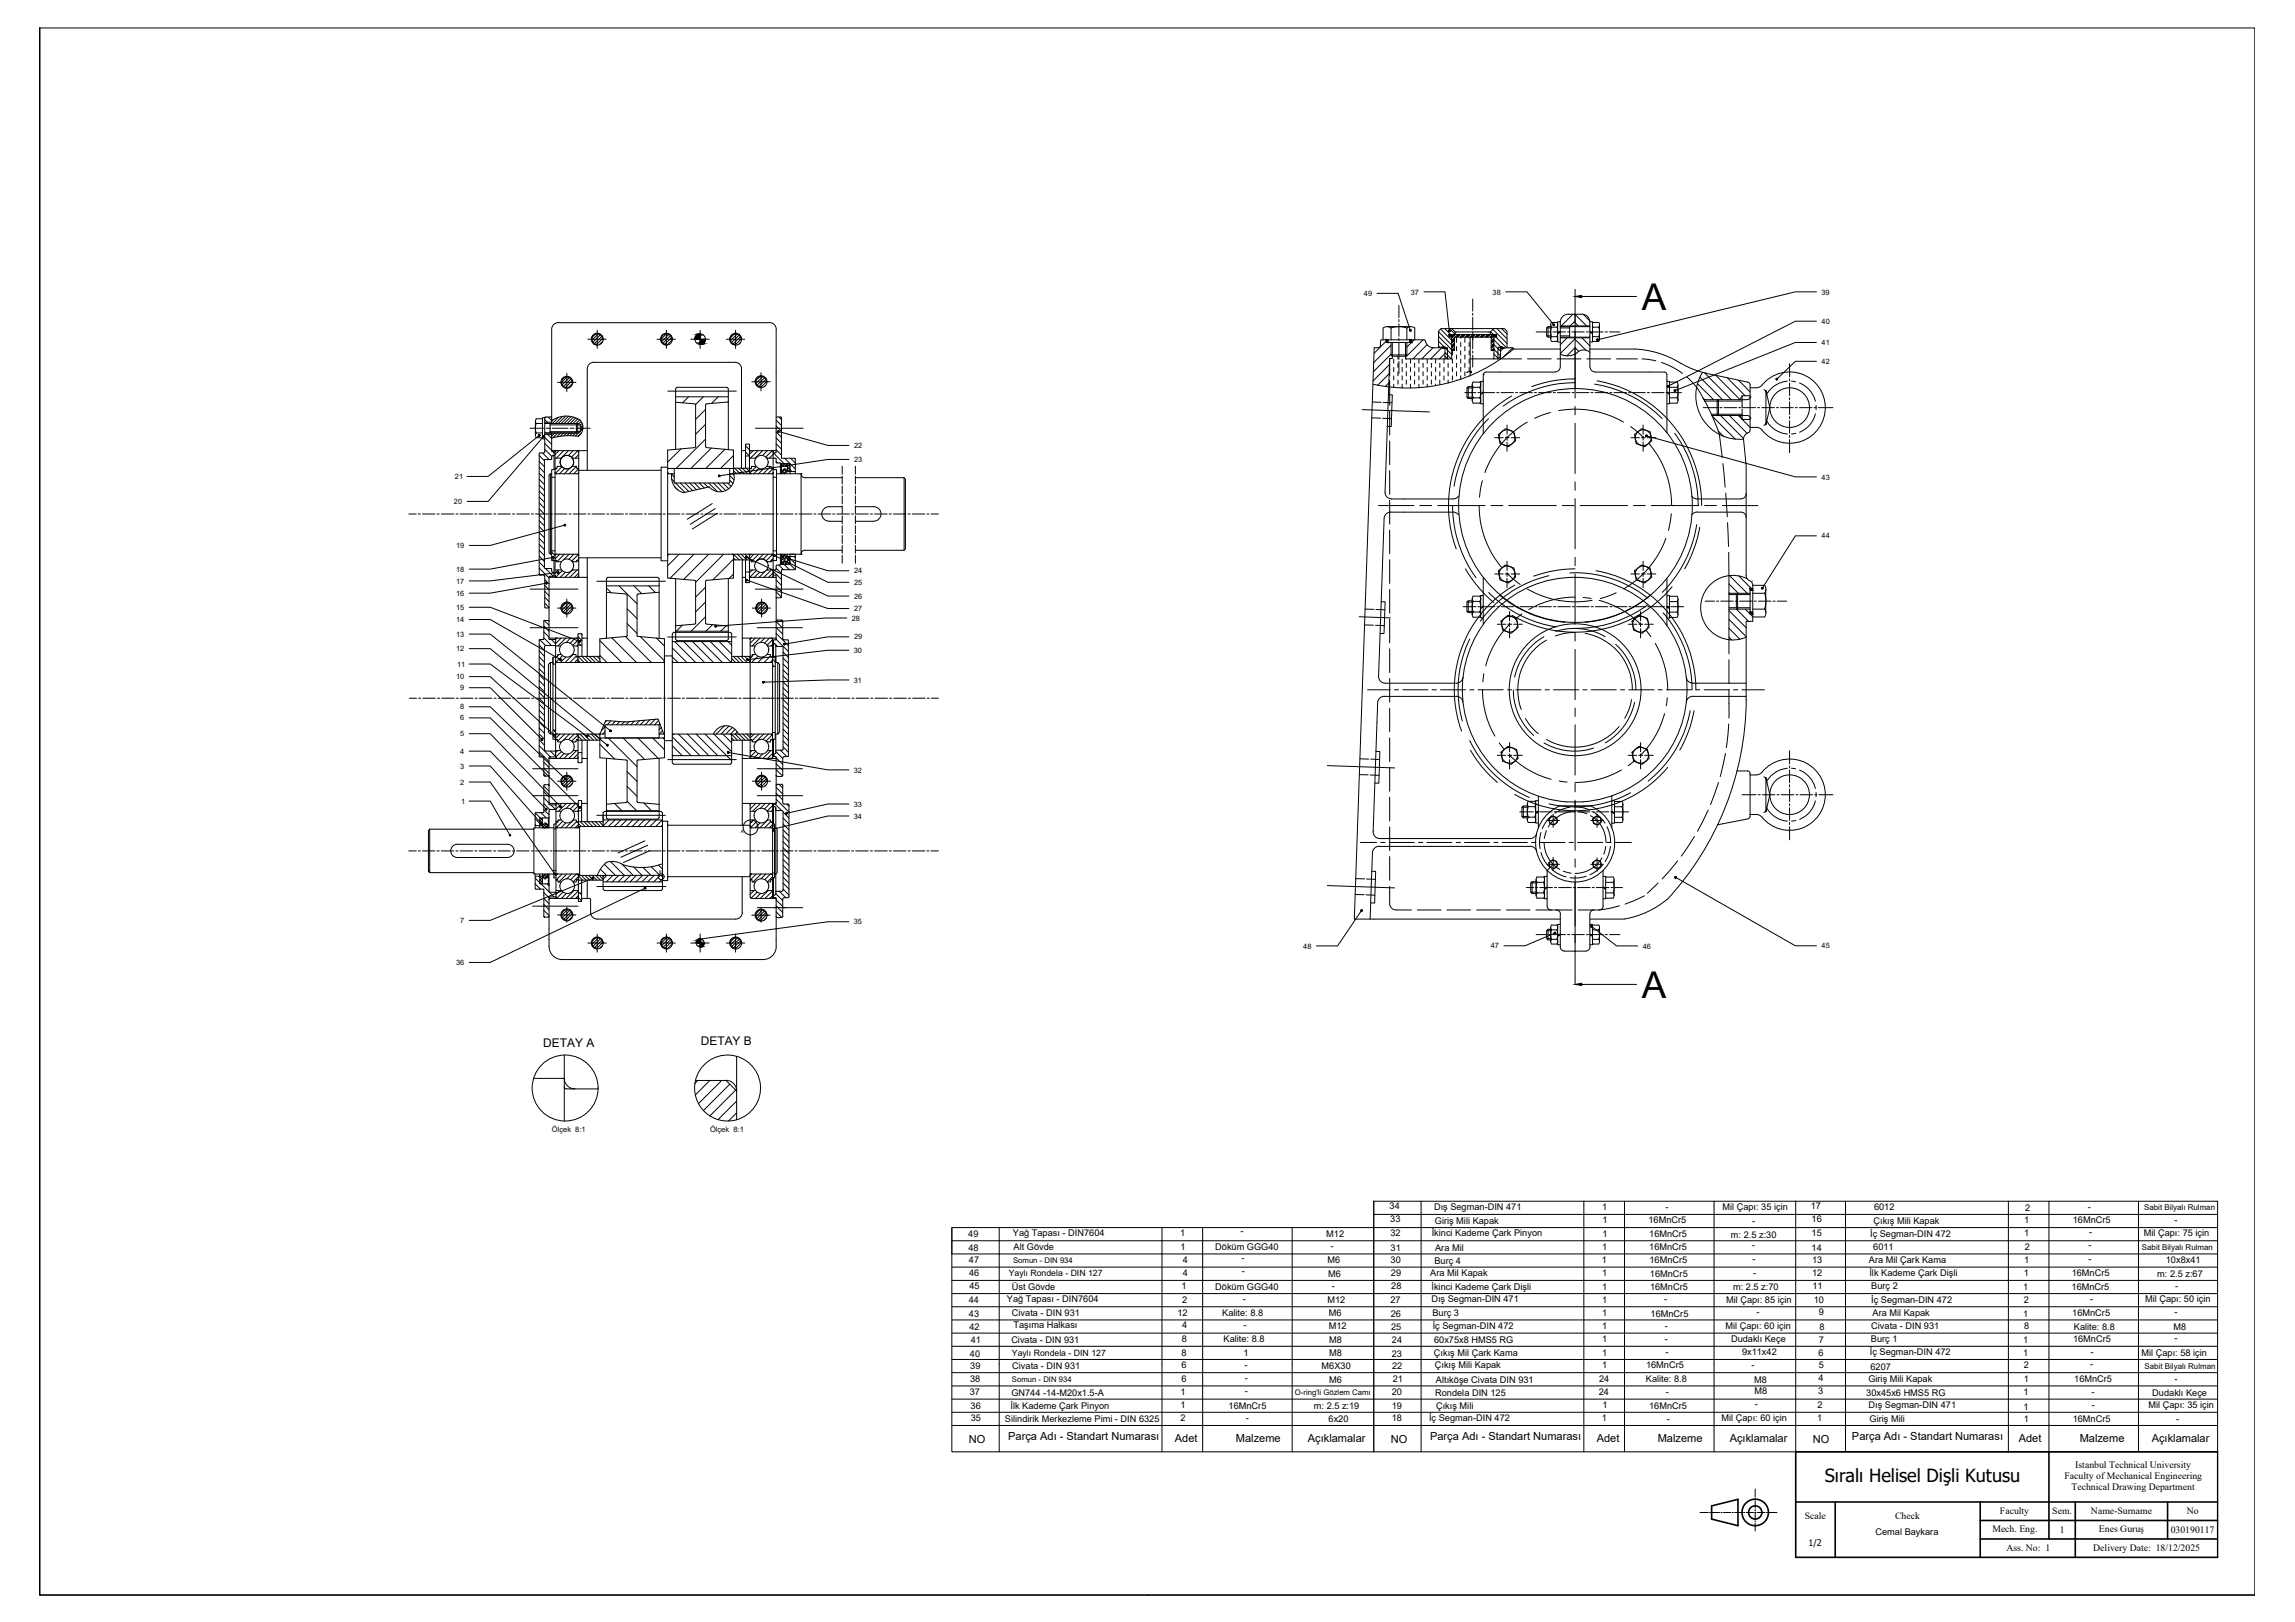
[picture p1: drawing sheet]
<svg xmlns="http://www.w3.org/2000/svg" width="841mm" height="594mm" viewBox="0 0 841 594" stroke-linecap="round" stroke-linejoin="round" font-family="sans-serif">
<defs><g id="words">
<g font-size="13.5">
<text x="601.7" y="113.4">A</text>
<text x="601.7" y="365.4">A</text>
</g>
<text font-size="6.6" x="668.7" y="542.8">Sıralı Helisel Dişli Kutusu</text>
<g font-size="4.4">
<text x="199.1" y="383.3">DETAY A</text>
<text x="256.8" y="382.6">DETAY B</text>
</g>
<g font-size="4">
<text x="369.5" y="527.3">Parça Adı - Standart Numarası</text>
<text x="524.1" y="527.3">Parça Adı - Standart Numarası</text>
<text x="678.7" y="527.3">Parça Adı - Standart Numarası</text>
<text x="355.1" y="528.5">NO</text>
<text x="430.6" y="528.1">Adet</text>
<text x="452.9" y="528.1">Malzeme</text>
<text x="479.3" y="528.2">Açıklamalar</text>
<text x="509.7" y="528.5">NO</text>
<text x="585.2" y="528.1">Adet</text>
<text x="607.5" y="528.1">Malzeme</text>
<text x="633.9" y="528.2">Açıklamalar</text>
<text x="664.3" y="528.5">NO</text>
<text x="739.8" y="528.1">Adet</text>
<text x="762.1" y="528.1">Malzeme</text>
<text x="788.5" y="528.2">Açıklamalar</text>
</g>
<g font-size="3.6">
<text x="760.5" y="537.7">Istanbul Technical University</text>
<text x="756.6" y="541.8">Faculty of Mechanical Engineering</text>
<text x="759.1" y="545.9">Technical Drawing Department</text>
<text x="661.4" y="556.4">Scale</text>
<text x="694.5" y="556.4">Check</text>
<text x="732.9" y="554.4">Faculty</text>
<text x="752.1" y="554.7">Sem.</text>
<text x="766.3" y="554.7">Name-Surname</text>
<text x="801.4" y="554.7">No</text>
<text x="730.1" y="561.1">Mech. Eng.</text>
<text x="754.8" y="561.5">1</text>
<text x="769.2" y="561.1">Enes Guruş</text>
<text x="795.5" y="561.5">030190117</text>
<text x="735.3" y="568.2">Ass. No: 1</text>
<text x="767.1" y="567.9">Delivery Date: 18/12/2025</text>
</g>
<g font-size="3.4">
<text x="509.2" y="442.9">34</text>
<text x="525.5" y="443.1">Dış Segman-DIN 471</text>
<text x="587.1" y="443.1">1</text>
<text x="610.3" y="443.4">-</text>
<text x="631.2" y="443.4">Mil Çapı: 35 için</text>
<text x="663.6" y="442.9">17</text>
<text x="686.8" y="443.2">6012</text>
<text x="742.1" y="443.4">2</text>
<text x="765.1" y="443.4">-</text>
<text x="509.5" y="447.7">33</text>
<text x="525.8" y="448.4">Giriş Mili Kapak</text>
<text x="587.2" y="448.1">1</text>
<text x="604.1" y="448.1">16MnCr5</text>
<text x="642.1" y="448.1">-</text>
<text x="663.9" y="447.7">16</text>
<text x="686.5" y="448.4">Çıkış Mili Kapak</text>
<text x="741.8" y="448.1">1</text>
<text x="759.6" y="448">16MnCr5</text>
<text x="796.9" y="448">-</text>
<text x="354.8" y="453">49</text>
<text x="371.2" y="452.8">Yağ Tapası - DIN7604</text>
<text x="432.5" y="452.6">1</text>
<text x="454.6" y="452.1">-</text>
<text x="486" y="453.1">M12</text>
<text x="509.5" y="452.8">32</text>
<text x="524.7" y="452.7">İkinci Kademe Çark Pinyon</text>
<text x="587.2" y="453.2">1</text>
<text x="604.4" y="453.1">16MnCr5</text>
<text x="634.3" y="453.3">m: 2.5 z:30</text>
<text x="663.9" y="452.8">15</text>
<text x="685.3" y="453.1">İç Segman-DIN 472</text>
<text x="741.8" y="452.8">1</text>
<text x="765.5" y="452.5">-</text>
<text x="785.6" y="452.9">Mil Çapı: 75 için</text>
<text x="354.9" y="458.1">48</text>
<text x="371.4" y="457.8">Alt Gövde</text>
<text x="432.6" y="458">1</text>
<text x="445.3" y="458">Döküm GGG40</text>
<text x="454.9" y="461.8">-</text>
<text x="487.6" y="457.5">-</text>
<text x="509.6" y="458.3">31</text>
<text x="525.9" y="458.3">Ara Mil</text>
<text x="587.1" y="457.9">1</text>
<text x="604.4" y="457.9">16MnCr5</text>
<text x="642" y="457.1">-</text>
<text x="663.9" y="458.3">14</text>
<text x="686.5" y="457.8">6011</text>
<text x="742" y="457.8">2</text>
<text x="765.4" y="457.2">-</text>
<text x="355.1" y="462.7">47</text>
<text x="355.2" y="467.3">46</text>
<text x="433.5" y="467.5">4</text>
<text x="433.5" y="462.5">4</text>
<text x="455.1" y="466.8">-</text>
<text x="486.5" y="462.7">M6</text>
<text x="486.8" y="467.7">M6</text>
<text x="509.6" y="462.7">30</text>
<text x="509.7" y="467.3">29</text>
<text x="524.2" y="467.4">Ara Mil Kapak</text>
<text x="525.7" y="462.9">Burç 4</text>
<text x="587.1" y="462.5">1</text>
<text x="587.1" y="467.5">1</text>
<text x="604.5" y="462.4">16MnCr5</text>
<text x="604.6" y="467.7">16MnCr5</text>
<text x="642.2" y="462.3">-</text>
<text x="642.5" y="467.4">-</text>
<text x="664.1" y="467.3">12</text>
<text x="664.1" y="462.7">13</text>
<text x="684.9" y="462.6">Ara Mil Çark Kama</text>
<text x="685.1" y="467.5">İlk Kademe Çark Dişli</text>
<text x="741.6" y="467.5">1</text>
<text x="741.8" y="462.7">1</text>
<text x="759.2" y="467.4">16MnCr5</text>
<text x="765.4" y="462.2">-</text>
<text x="790.6" y="467.6">m: 2.5 z:67</text>
<text x="793.7" y="462.5">10x8x41</text>
<text x="355.3" y="472">45</text>
<text x="370.8" y="472.5">Üst Gövde</text>
<text x="433" y="472.3">1</text>
<text x="445.3" y="472.5">Döküm GGG40</text>
<text x="488.1" y="472">-</text>
<text x="509.8" y="472">28</text>
<text x="524.6" y="472.7">İkinci Kademe Çark Dişli</text>
<text x="587.1" y="472.5">1</text>
<text x="604.7" y="472.3">16MnCr5</text>
<text x="635.1" y="472.4">m: 2.5 z:70</text>
<text x="664.2" y="472">11</text>
<text x="685.7" y="472.3">Burç 2</text>
<text x="741.5" y="472.4">1</text>
<text x="759.1" y="472.5">16MnCr5</text>
<text x="797.1" y="472">-</text>
<text x="355" y="477.3">44</text>
<text x="369" y="477">Yağ Tapası - DIN7604</text>
<text x="433.2" y="477.4">2</text>
<text x="455.5" y="476.9">-</text>
<text x="486.5" y="477.3">M12</text>
<text x="509.5" y="477.3">27</text>
<text x="524.5" y="476.9">Dış Segman-DIN 471</text>
<text x="587.1" y="477.2">1</text>
<text x="609.8" y="476.7">-</text>
<text x="632.5" y="477.4">Mil Çapı: 85 için</text>
<text x="664.7" y="477.3">10</text>
<text x="685.7" y="477.1">İç Segman-DIN 472</text>
<text x="741.7" y="477.2">2</text>
<text x="766" y="477">-</text>
<text x="786.1" y="477.1">Mil Çapı: 50 için</text>
<text x="355.1" y="482.4">43</text>
<text x="370.8" y="481.8">Civata - DIN 931</text>
<text x="431.4" y="481.8">12</text>
<text x="447.9" y="482.1">Kalite: 8.8</text>
<text x="486.9" y="482">M6</text>
<text x="509.6" y="482.4">26</text>
<text x="524.9" y="481.9">Burç 3</text>
<text x="587.1" y="482.1">1</text>
<text x="604.9" y="482.3">16MnCr5</text>
<text x="643.7" y="481.5">-</text>
<text x="666.5" y="481.7">9</text>
<text x="686.2" y="482">Ara Mil Kapak</text>
<text x="741.5" y="482.3">1</text>
<text x="759.4" y="482">16MnCr5</text>
<text x="796.9" y="481.5">-</text>
<text x="355.2" y="487">42</text>
<text x="355.8" y="492">41</text>
<text x="370.6" y="491.9">Civata - DIN 931</text>
<text x="371.4" y="486.6">Taşıma Halkası</text>
<text x="433.1" y="491.5">8</text>
<text x="433.2" y="486.5">4</text>
<text x="448.4" y="491.6">Kalite: 8.8</text>
<text x="455.7" y="486.5">-</text>
<text x="486.9" y="486.7">M12</text>
<text x="487.1" y="491.8">M8</text>
<text x="509.8" y="487">25</text>
<text x="510.1" y="492">24</text>
<text x="525" y="486.8">İç Segman-DIN 472</text>
<text x="525.6" y="491.7">60x75x8 HMS5 RG</text>
<text x="587.1" y="491.6">1</text>
<text x="587.1" y="486.8">1</text>
<text x="610.1" y="491.4">-</text>
<text x="610.1" y="486.9">-</text>
<text x="632.3" y="486.9">Mil Çapı: 60 için</text>
<text x="634.4" y="491.7">Dudaklı Keçe</text>
<text x="666.7" y="487">8</text>
<text x="685.6" y="491.7">Burç 1</text>
<text x="685.7" y="486.9">Civata - DIN 931</text>
<text x="741.4" y="491.8">1</text>
<text x="741.8" y="486.9">8</text>
<text x="759.7" y="491.7">16MnCr5</text>
<text x="760" y="487.2">Kalite: 8.8</text>
<text x="796.4" y="487.1">M8</text>
<text x="796.8" y="491.1">-</text>
<text x="355.5" y="496.9">40</text>
<text x="433" y="496.6">8</text>
<text x="455.7" y="496.6">1</text>
<text x="487.1" y="496.5">M8</text>
<text x="510" y="496.9">23</text>
<text x="525.5" y="496.5">Çıkış Mil Çark Kama</text>
<text x="587.1" y="496.6">1</text>
<text x="610.3" y="496.3">-</text>
<text x="638.4" y="496.3">9x11x42</text>
<text x="666.4" y="496.8">6</text>
<text x="666.5" y="492">7</text>
<text x="685.2" y="496.3">İç Segman-DIN 472</text>
<text x="741.4" y="496.8">1</text>
<text x="766" y="496.3">-</text>
<text x="784.8" y="496.5">Mil Çapı: 58 için</text>
<text x="355.5" y="501.4">39</text>
<text x="371" y="501.5">Civata - DIN 931</text>
<text x="433" y="501.2">6</text>
<text x="456" y="501.1">-</text>
<text x="484.3" y="501.6">M6X30</text>
<text x="510.2" y="501.4">22</text>
<text x="525.8" y="501">Çıkış Mili Kapak</text>
<text x="587.1" y="501.2">1</text>
<text x="603.2" y="501.1">16MnCr5</text>
<text x="641.8" y="501.2">-</text>
<text x="666.5" y="501.1">5</text>
<text x="685.4" y="501.8">6207</text>
<text x="741.7" y="501.2">2</text>
<text x="766" y="500.8">-</text>
<text x="355.5" y="506.1">38</text>
<text x="433" y="506.1">6</text>
<text x="456.1" y="505.7">-</text>
<text x="487.1" y="506.5">M6</text>
<text x="510.4" y="506.1">21</text>
<text x="526.2" y="506.6">Altıköşe Civata DIN 931</text>
<text x="586" y="506.1">24</text>
<text x="603.2" y="506.3">Kalite: 8.8</text>
<text x="642.9" y="506.4">M8</text>
<text x="666.4" y="505.9">4</text>
<text x="684.7" y="506.1">Giriş Mili Kapak</text>
<text x="741.6" y="506.2">1</text>
<text x="760.1" y="506.3">16MnCr5</text>
<text x="796.9" y="506.1">-</text>
<text x="355.4" y="510.9">37</text>
<text x="355.7" y="516">36</text>
<text x="370.3" y="515.9">İlk Kademe Çark Pinyon</text>
<text x="370.6" y="511.3">GN744 -14-M20x1.5-A</text>
<text x="432.6" y="515.9">1</text>
<text x="432.6" y="510.9">1</text>
<text x="450.2" y="516">16MnCr5</text>
<text x="456.2" y="510.7">-</text>
<text x="481.5" y="516">m: 2.5 z:19</text>
<text x="510.1" y="516">19</text>
<text x="510.1" y="510.9">20</text>
<text x="525.9" y="511.2">Rondela DIN 125</text>
<text x="585.9" y="510.8">24</text>
<text x="587.2" y="515.7">1</text>
<text x="610.5" y="511.1">-</text>
<text x="642.9" y="510.8">M8</text>
<text x="643.1" y="515.5">-</text>
<text x="666" y="515.8">2</text>
<text x="666.2" y="510.7">3</text>
<text x="683.9" y="511.2">30x45x6 HMS5 RG</text>
<text x="684.8" y="515.9">Dış Segman-DIN 471</text>
<text x="741.6" y="511">1</text>
<text x="766.4" y="511">-</text>
<text x="766.6" y="515.8">-</text>
<text x="787.3" y="515.6">Mil Çapı: 35 için</text>
<text x="788.7" y="511.2">Dudaklı Keçe</text>
<text x="355.7" y="520.5">35</text>
<text x="368.3" y="521">Silindirik Merkezleme Pimi - DIN 6325</text>
<text x="432.6" y="520.6">2</text>
<text x="456.5" y="520.6">-</text>
<text x="486.9" y="520.7">6x20</text>
<text x="510.1" y="520.5">18</text>
<text x="523.7" y="520.4">İç Segman-DIN 472</text>
<text x="526.3" y="516.1">Çıkış Mili</text>
<text x="587.1" y="520.6">1</text>
<text x="604.3" y="516.2">16MnCr5</text>
<text x="610.8" y="520.8">-</text>
<text x="630.9" y="520.5">Mil Çapı: 60 için</text>
<text x="665.9" y="520.6">1</text>
<text x="685.1" y="520.7">Giriş Mili</text>
<text x="741.6" y="516.3">1</text>
<text x="741.7" y="520.7">1</text>
<text x="759.6" y="520.9">16MnCr5</text>
<text x="797.5" y="520.7">-</text>
<text x="687.3" y="562.2">Cemal Baykara</text>
</g>
<text font-size="3.3" x="662.7" y="566.3">1/2</text>
<g font-size="3.2">
<text x="369.6" y="467.5">Yaylı Rondela - DIN 127</text>
<text x="370.8" y="496.6">Yaylı Rondela - DIN 127</text>
</g>
<g font-size="2.9">
<text x="785.7" y="443">Sabit Bilyalı Rulman</text>
<text x="784.9" y="457.7">Sabit Bilyalı Rulman</text>
<text x="785.9" y="501.4">Sabit Bilyalı Rulman</text>
</g>
<g font-size="2.8">
<text x="202.3" y="414.7">Ölçek 8:1</text>
<text x="260.2" y="414.7">Ölçek 8:1</text>
<text x="371.2" y="462.6">Somun - DIN 934</text>
<text x="370.8" y="506.2">Somun - DIN 934</text>
<text x="474.5" y="510.9">O-ring'li Gözlem Camı</text>
</g>
<g font-size="2.7">
<text x="517" y="107.9">37</text>
<text x="547" y="107.9">38</text>
<text x="667.5" y="107.9">39</text>
<text x="499.8" y="108.4">49</text>
<text x="667.5" y="118.6">40</text>
<text x="667.5" y="126.4">41</text>
<text x="667.5" y="133.3">42</text>
<text x="313" y="164.1">22</text>
<text x="313" y="169.2">23</text>
<text x="166.7" y="175.5">21</text>
<text x="667.5" y="175.6">43</text>
<text x="166.4" y="184.6">20</text>
<text x="667.5" y="197.2">44</text>
<text x="167.1" y="200.7">19</text>
<text x="167.1" y="209.4">18</text>
<text x="167.1" y="213.7">17</text>
<text x="313" y="214.2">25</text>
<text x="313" y="210">24</text>
<text x="167.1" y="218.2">16</text>
<text x="313" y="219.2">26</text>
<text x="167.1" y="227.9">14</text>
<text x="167.1" y="223.4">15</text>
<text x="312.2" y="227.3">28</text>
<text x="313" y="223.9">27</text>
<text x="167.1" y="233.2">13</text>
<text x="167.1" y="238.5">12</text>
<text x="312.9" y="239.1">30</text>
<text x="313" y="234.2">29</text>
<text x="167.5" y="244.2">11</text>
<text x="167.1" y="248.8">10</text>
<text x="312.9" y="250">31</text>
<text x="168.6" y="252.8">9</text>
<text x="168.6" y="263.9">6</text>
<text x="168.6" y="259.8">8</text>
<text x="168.6" y="269.7">5</text>
<text x="168.6" y="281.5">3</text>
<text x="168.6" y="276.1">4</text>
<text x="168.6" y="287.4">2</text>
<text x="312.9" y="283">32</text>
<text x="169" y="294.4">1</text>
<text x="312.9" y="295.4">33</text>
<text x="312.9" y="299.8">34</text>
<text x="168.6" y="338.1">7</text>
<text x="312.9" y="338.6">35</text>
<text x="477.6" y="347.4">48</text>
<text x="546.3" y="347.4">47</text>
<text x="602.1" y="347.4">46</text>
<text x="667.5" y="347.4">45</text>
<text x="167.1" y="353.5">36</text>
</g>
<text font-size="1.7" x="271.4" y="305.1">A</text>
<text font-size="1.4" x="241.5" y="319.7">B</text>
</g></defs>
<!-- layer: 0 -->
<g fill="none" stroke="#000" stroke-width=".37">
<path d="M14.5 10.2h811.8v574M504.6 107.4h7.7l4.4 13.4M508.3 119.6h8.7M512.6 119.6h.1M512.6 111.9v4.4M512.6 117.1v.7M512.6 118.6v4.6M521.8 106.9h7.7l1.6 14.1M539.7 109.6v4.4M539.7 114.7v.8M539.7 116.2v4.7M551.8 106.9h7.7l9.7 11.9"/>
<path d="M567.3 119.6v3.9M568.3 119.6h-1l-.5 .5v1.5M568.3 119v5.2M568.6 119.8l-.3 1.8 .3 1.7M568.6 119.8h1.9M570.5 118.1h-1.9l-.3 .7 .3 1M570.6 118.1l.2 1a1.62 1.62 0 0 0 0 1.9v1.1a2.29 2.29 0 0 0 0 2.2l-.2 .7M571.8 117.9h-1v7.4h1M571.8 119.6h10.8M571.8 119.4h10.8M575.2 119.6v3.9M576.4 115.1l-4.3 4.3"/>
<path d="M577.2 106v39.8M577.2 117.6l-1.8 1.8M577.2 118.2l1.2 1.2M577.2 115.1l4.2 4.3M579.6 108.6h20.1M580.2 115.1l2.4 2.4M582.6 117.9h1v7.4h-1M583.6 118.1h2.3l.3 .7-.3 1M583.6 119.8h2.2M585.9 119.8l.3 1.8-.3 1.7M586.1 119v5.2M665.6 106.9h-7.7l-72.2 17.5"/>
<path d="M665.6 117.6h-7.7l-46.5 23.8M206.6 138.2l-.7 .7M207.7 136.7v2.9M207.7 139.8v.5M208 137.9l-2.2 2.1M208.8 138.1l-2.9 3M209.4 138.6l-3.1 3.1M209.8 139.3l-2.8 2.8M215.4 124.2h3M217.6 132.7h51.7M217.6 132.7l-1 .2-.9 .7-.5 1.5v37.2M218.3 122.1l-1.6 1.6"/>
<path d="M218.6 124.2h.5M218.8 120.9v2.9M218.8 124v.5M218.8 124.7v2.9M219.3 124.2h2.9M219.4 122.1l-2.7 2.7M220.1 122.5l-3 3M220.7 123l-3.1 3.1M220.8 124.2a1.93 1.93 0 0 0-1.9-1.9 1.93 1.93 0 0 0-2 1.9 1.93 1.93 0 0 0 2 2M220.9 125l-1.3 1.3M221 123.8l-2.6 2.6M240.8 124.2h3"/>
<path d="M242.8 122.6l-.3 .3M244 124.2h.4M244.2 120.9v2.9M244.2 124v.5M244.2 124.7v2.9M244.4 122.1l-2.4 2.3M244.6 124.2h2.9M245.2 122.3l-2.9 3M245.8 122.8l-3 3.1M246.2 124.2a1.93 1.93 0 0 0-2-1.9 1.93 1.93 0 0 0-1.9 1.9 1.93 1.93 0 0 0 1.9 2M246.2 123.5l-2.8 2.8M246.4 124.5l-2 1.9"/>
<path d="M253.1 124.2h3M256.4 124.2h.4M256.6 120.9v2.9M256.6 124v.5M256.6 124.7v2.9M257 124.2h2.9M266.2 124.2h2.9M269.3 132.7l1.1 .2 .8 .7 .6 1.5-.1 36.4M269.4 122.1l-2 1.9M269.4 124.2h.4M269.6 120.9v2.9M269.6 124v.5"/>
<path d="M269.6 124.7v2.9M270 124.2h2.9M270.3 122.2l-2.8 2.8M271 122.6l-3.1 3M271.3 125.5l-.5 .5M271.5 123.2l-3 3M271.5 124.2a1.93 1.93 0 0 0-1.9-1.9 1.93 1.93 0 0 0-1.9 1.9 1.93 1.93 0 0 0 1.9 2M271.7 124l-2.3 2.4M275.5 139.8h3M278.7 139.8h.4M278.7 137.7l-2 2M278.9 136.5v2.9"/>
<path d="M278.9 139.6v.4M279.3 139.8h2.9M279.6 137.8l-2.8 2.8M280.3 138.2l-3 3.1M280.8 138.8l-2.9 2.9M280.8 139.8a1.93 1.93 0 0 0-1.9-1.9 1.93 1.93 0 0 0-1.9 1.9 1.93 1.93 0 0 0 1.9 1.9M281 139.7l-2.3 2.3M506.8 120.1v4.4M506.9 120.1l1.4-.5 1.5 .5M508 124.5v.9h.6M508 125l-4.5 4.4M508.6 125.4h8.1"/>
<path d="M508.6 124.5v.9M509 136.9l-4.1 4.2M509.2 133.5l-6 6M509.2 133.1v1.5M509.2 136.1v1.6M509.2 139.2v1.5M509.3 131.3l-1.7 49M509.3 131.3v6.3M509.3 139.8v8.7M509.8 125.4v4.6h5.8v-4.6M509.8 130l.4 .5h4.9l.5-.5M509.8 126.4l-6.4 6.4"/>
<path d="M509.8 129.7l-6.5 6.4M510.2 125.4v5.9h-.9M510.7 131.5v1.6M510.7 134.6v1.5M510.7 137.7v1.5M512.3 130.5v1M512.3 133.1v1.5M512.3 136.1v1.6M512.3 139.2v1.5M512.6 124v.7M512.6 125.5v4.6M512.6 130.9v.7"/>
<path d="M512.6 132.4v4.4M513.8 131.5v1.6M513.8 134.6v1.5M513.8 137.7v1.5M515.1 125.4v6h14.4M515.4 131.4v.1M515.4 133.1v1.5M515.4 136.1v1.6M515.4 139.2v1.5M515.6 120.1v4.4M515.6 120.1a8.7 8.7 0 0 0-5.8 0v4.4M515.6 120.1l1.4-.5 1.5 .5-.1 4.4"/>
<path d="M516.7 124.5v.9M516.9 131.5v1.6M516.9 134.6v1.5M516.9 137.7v1.5M517.3 125.4l-1.7 1.7M517.3 124.5v.9h-.6M518.2 124.5l-.9 .8M518.4 131.4v.1M518.4 133.1v1.5M518.4 136.1v1.6M518.4 139.2v1.5M520 131.5v1.6"/>
<path d="M520 134.6v1.5M520 137.7v1.5M521.5 131.4v.1M521.5 133.1v1.5M521.5 136.1v1.6M521.5 139.2v1.5M521.5 124.5l-6.4 6.4M521.9 124.5h-15.5l-.4 .2-.1 1.7a.88 .88 0 0 1-.9 .9l-1.4 .1-7.3 209.2h5.8l.8-24.3 .6-1.5 .8-.6 1.1-.2M521.9 124.5h.2a3.6 3.6 0 0 0 3.1 2.9h3.6M522.9 126.3l-5.1 5.1M523 131.5v1.6M523 134.6v1.5"/>
<path d="M523 137.7v1.5M524.5 131.4v.1M524.5 133.1v1.5M524.5 136.1v1.6M524.5 139.2v1.5M525.1 127.4l-4.1 4M526.1 131.5v1.6M526.1 134.6v1.5M526.1 137.7v1.5M527.2 126.7l.6 .7M527.2 125l2.3 2.4M527.2 123.2l4.7 4.8"/>
<path d="M527.2 121.5l4.8 4.9M527.6 131.4v.1M527.6 133.1v1.5M527.6 136.1v1.6M527.6 139.2v1.5M527.9 120.6l4.1 4M528.3 127.4l-4 4M529.2 131.5v1.6M529.2 134.6v1.5M529.2 137.7v1.5M529.4 120.4l2.6 2.5M529.5 127.4h1v4l-1-.9"/>
<path d="M529.5 127.4v-.3h-.7v.5h.7M529.5 129.1l2.4 2.3M529.5 127.4l2.5 2.4M529.5 129.5l-2 1.9M529.5 127.4v4M530.7 131.4v.1M530.7 133.1v1.5M530.7 136.1v1.6M530.7 139.2v1.1M531.2 120.4l2.1 2M532 128.3h1v-4.8h13.5v4.8h.9M532 122.6v5.7"/>
<path d="M532 120.4h-3.9l-.9 .9v6.1M532 128.3v3.1h-2.5M532 122.6h-1v.8h1M532 122.6h15.4M532.2 128.5v1.5M532.2 131.5v1.6M532.2 134.6v1.5M532.2 137.7v1.5M532.4 122.6l-.4 .3M532.7 122.6l-.7 .7M533 123.8l-1 1M533 125.6l-1 1"/>
<path d="M533 127.5l-.9 .8M533 124.1l-1 1M533 125.9l-1 1M533 127.8l-.6 .5M533 124.4l-1 1M533 126.2l-1 1M533 128.1l-.3 .2M533 124.7l-1 1M533 126.5l-1 1M533 122.6l-1 1M533.3 121.6l-1.3-1.2h15.4l-1.3 1.2M533.8 123.9v1.5"/>
<path d="M533.8 126.9v1.6M533.8 130v1.5M533.8 133.1v1.5M533.8 136.1v1.6M533.8 139.2v.2M534.2 122.6l-.9 .9M534.5 122.6l-.9 .9M534.8 122.6l-.9 .9M535.1 122.6l-1 .9M535.3 123.5v.4M535.3 125.4v1.5M535.3 128.5v1.5"/>
<path d="M535.3 131.5v1.6M535.3 134.6v1.5M535.3 137.7v1.2M536.1 122.6l-1 .9M536.3 122.6l-.9 .9M536.6 122.6l-.9 .9M536.8 123.9v1.5M536.8 126.9v1.6M536.8 130v1.5M536.8 133.1v1.5M536.8 136.1v1.6M536.9 122.6l-.9 .9"/>
<path d="M537.9 122.6l-1 .9M538.2 122.6l-1 .9M538.4 123.5v.4M538.4 125.4v1.5M538.4 128.5v1.5M538.4 131.5v1.6M538.4 134.6v1.5M538.4 137.7v.1M538.5 122.6l-1 .9M538.8 136.2l-.6-.1-.7 .4M538.8 123.5v14.1M538.8 136.3l.4-.3v.5z"/>
<path d="M538.8 131.4h18.8M538.8 122.6l-1 .9M539.7 122.6l-1 .9M539.7 121.6v.8M539.7 123.1v4.7M539.7 128.5v.8M539.7 130v4.5M539.8 140h2.5M539.9 139.9l-.4 1.2a1.61 1.61 0 0 1 .1 1.8v1.7a2.3 2.3 0 0 1-.1 2.3l.4 .7M540 122.6l-1 .9M540.3 122.6l-1 .9M540.6 122.6l-.9 .9"/>
<path d="M541.5 122.6l-1 .9M541.8 122.6l-1 .9M542.1 122.6l-1 .9M542.3 139.9l.3 .8-.3 1.1M542.4 122.6l-.9 .9M543.3 122.6l-.9 .9M543.5 137.2v21.6M543.5 139.7h-.9v8.2h.9M543.5 137.2h.1M543.6 122.6l-.9 .9M543.9 122.6l-.9 .9M544.2 122.6l-.9 .9"/>
<path d="M545.1 123.5l1-.9v-1h-12.8v1l-1.3 1.3M545.2 122.6l-1 .9M545.5 122.6l-1 .9M545.7 122.6l-.9 .9M546.2 121.5l1.1 1.1-1 .9M546.5 125.5l.9-1 3 2.9M547 122.6l-1 .9M547.1 120.7l5.2 5.1M547.4 127.8l.1 .3M547.4 120.4h3.9l1 .9v6.1M547.4 122.6h1v.8h-1M547.4 131.4h.1"/>
<path d="M547.4 129.7l1.7 1.6M547.4 126.2l2.5 2.5 1.2-1.3M547.4 122.7l4.7 4.7M547.4 123.9l-.9 .9M547.4 125.7l-.9 1M547.4 127.6l-.8 .7M547.4 124.2l-.9 1M547.4 126l-.9 1M547.4 127.8l-.5 .5M547.4 122.7l-.9 1M547.4 126.3l-.9 1M547.4 123l-.9 1"/>
<path d="M547.4 124.8l-.9 1M547.4 126.6l-.9 1M547.4 122.6v5.2M547.4 128.3v3.1M547.5 128.1l-.1 .2M547.5 128l2.4 2.4M547.5 128.1l-.2 .2M548.5 120.4l3.8 3.7M549.9 127.4h-1v4l1-.9M549.9 127.4v-.3h.7v.5h-.7M549.9 127.4h2.4M549.9 127.4v4"/>
<path d="M550.3 120.4l2 1.9M552.3 127.4h1.6l.5 .3M554.2 127.6l-3.2 3.2M554.2 127.4h.1M554.3 127.7l.4 .1M559.8 131.4h8.7M562.9 121.6h3.9M566.8 121.6v1.4l.5 .5h1M566.8 123h1.5M566.8 120.1h1.5M567.5 121.6h.8M568.6 123.3l-.3 .7 .3 1"/>
<path d="M568.6 125.1h1.9M568.6 123.3h1.9M569.1 121.6h4.6M570.6 131.4h8.8M571.8 127.8h-17.1a59.7 59.7 0 0 1-51.6 12.9M571.8 123h3.4M571.8 120.1h3.4M571.8 123.5h10.8M571.8 123.7h10.8M571.8 121.6l-1 .7M571.8 121.4l-1 .7M574.3 123.7l-2.5 2.5"/>
<path d="M574.4 121.6h.8M576 121.6h4.6M577.2 138.8a45.2 45.2 0 0 0-15.9 2.8M577.2 124.1l-5.4 5.4M577.2 127.3l-3 3M577.2 127.3l1.4 1.4M577.2 124.3l4 4M579.7 123.7l2.9 3M581.3 121.6h.8M581.5 131.4h8.7M582.6 134.3v-16.3a2.84 2.84 0 0 0-2.9-2.9h-5a2.9 2.9 0 0 0-2.9 2.9v16.3l-.3 1-.7 .7-.9 .2-25.4 .1-.6 .2-.3 .7M582.6 127.8h16.4a34.9 34.9 0 0 1 17 5.3"/>
<path d="M582.6 121.6l1 .7M582.6 121.4l1 .7M582.6 129a3.3 3.3 0 0 0-4.7 .3 5.9 5.9 0 0 1-6.1 .4M582.7 134.3l.5 1.4 1.4 .6h25.3a.95 .95 0 0 1 1 .9v21.3M582.9 121.6h4.6M583.6 125.1h2.2M583.6 123.3h2.2M585.2 139.5a46.4 46.4 0 0 1 38.4 45.7M585.9 123.3l.3 .7-.3 1M588.2 121.6h.9M589.8 121.6h3.8M592.4 131.4h7.7"/>
<path d="M601.7 131.4l5 .8M608.9 132.8l4.9 2.2 2.7 1.8M610.9 139.7h.9v.3M614.5 140h-2.7v7.7h2.7M614.6 139.9l.3 .8-.3 1.1M616 133.1l4.5 2.2 4.8 1.4M618.2 138.1l3.5 3.8M622.9 138.1l8.3 8.3M623.9 136.4a16 16 0 0 0-.1 16.9 16 16 0 0 0 15.1 7.5M624.7 136.6l9.8 9.8M625.2 136.7l15.9 3.6 .2 .6-.2 17.3a3.1 3.1 0 0 0-2.2 2.6M628.8 137.5l8.9 8.9 .7-1.5"/>
<path d="M633 138.3l6.5 6.6M637.1 139.2l4.2 4.3M655 139.6a9.8 9.8 0 0 0-7.6 4.8M655.8 133.2v4.8M655.8 138.8v.7M656.5 139.6l1.5 .2M665.6 125.4h-7.7l-43.9 17.6M665.6 132.3h-7.7l-6.6 6.4M194.3 156.8h5.2M196.2 154.3v5.2M196.5 155.1l-.3 1.7 .3 1.8M196.5 155.1h2.3"/>
<path d="M196.5 158.6h2.3M196.5 158.6l-.2 .7 .2 1h2.3M197.4 159.6l-18.5 14.9h-7.7M198.8 153.4h-2.3l-.2 .7 .2 1M199.6 153l.1 12.4-.3 .4-1.6 .1-.2 .2M199.6 153h.1M199.6 153h-.8v7.7h.8M199.6 153.7l1 .9M199.6 154.6h2.6M199.6 159.1h2.6M199.7 153l.2-.3h2l.3 .3M200.2 156.8h1.4"/>
<path d="M200.7 159.1l1.5 1.5M200.9 152.7l1.3 1.4M201.6 155.1h9.6v3.5h-9.6M201.6 155.6h11.1v2.5h-11.1M202.2 158.6v6.6l.2 .2M202.2 155.1v-34.5l.2-1.1 1.1-1.1 1.1-.2h78l1.3 .9 .6 1.5-.1 45M202.2 158.6h.1M202.4 156.8h5.7M202.8 153.7l-.6 .6M203.3 158.6l-1.1 1.1M204.3 140h3M204.4 158.6l-1.8 1.7"/>
<path d="M204.7 152.8l-2.3 2.3M205.5 158.6l-1.4 1.4M205.8 140.1l-.2 .2M205.8 140v.1M206.1 152.5l-2.6 2.6M206.5 158.6l-1.1 1.2M207.3 152.4l-2.7 2.7M207.5 140h.4M207.6 158.6l-1 1M207.7 140.5v2.9M208.2 140h2.9M208.4 152.4l-2.7 2.7"/>
<path d="M208.7 158.6l-1 1M208.9 156.8h1.4M209.3 152.6l-2.6 2.5M209.7 140a1.93 1.93 0 0 0-2-1.9 1.93 1.93 0 0 0-1.9 1.9 1.93 1.93 0 0 0 1.9 1.9M209.8 158.6l-1 1M209.9 140.3l-1.9 1.9M210.2 152.8l-2.4 2.3M210.9 158.6l-1 1M211 153.1l-2.1 2M211.1 156.8h5.2M211.2 155.1l.5 .5v2.5l-.5 .5M211.7 153.4l-1.7 1.7"/>
<path d="M211.9 158.6l-1.1 1.1M212.2 155.6v-.5h-12.6h2v3.5h-2h12.6v-.5M212.3 153.7a3.9 3.9 0 0 1-.4 6.1 22.2 22.2 0 0 0-9.7 .6M212.3 153.7a9.4 9.4 0 0 0-10.1 .3M212.4 153.8l-1.3 1.3M212.5 158.1l-.3 .3M212.7 155.6l.7 1.2-.7 1.3M212.9 154.4l-.7 .7M213 158.6l-1.2 1.2M213.3 155.1l-.6 .6M213.6 155.9l-.5 .5M213.6 157l-.6 .6"/>
<path d="M244.7 143.3h25.1M247.6 145.3h19.3M247.6 147.3l6.9 .6M252.3 145.3l-2.2 2.2M254.5 147.9l.5 .5M254.9 148.4v15.1M257.8 145.3l-2.9 2.9M258.6 150l-3.7 3.6M258.6 155.4l-3.7 3.6M258.6 148.4v15.1M259 147.9l-.4 .5M263.2 145.3l-2.4 2.4"/>
<path d="M266.9 147.2l-7.9 .7M266.9 147l-.2 .2M276.8 156.8h17.5M278.9 140.3v2.9M280.5 141.3l-.1 .1M284.4 156l2 2M284.4 158.2l2 1.9M284.4 153.9l2 1.9M284.7 152.7h1.4l.3 .3v14.6l.2 .3h4.6M284.7 152.7l-.2 .3M285.4 152.7l1 1M285.5 158.1l17.9 5.1h7.7"/>
<path d="M499.2 150l24.6 .9M502.7 153l3.3 .2M502.9 147.2l3.3 .2M506.7 153.2l3.2 .1M506.9 147.4l3.2 .1M508.8 144.6h1.4l-.4 11.6h-1.4M509 140.3l-1.4 1.3M509.3 150.7v8.6M510.7 140.7v1.2M513.8 140.7v1.4M516.9 140.7v1.5M520 140.7v1.3"/>
<path d="M523 140.7v1M526.1 140.7v.6M536.8 143.8h4M537.6 142.1h1.9M537.6 145.5h1.9M538 141.6l-.4 .5v3.4l.4 .5M539.5 141.6h-1.5v4.4h1.5M539.5 140.9v5.8M539.8 145.7h.1M539.8 141.9h2.5M539.8 147.7h2.5M539.8 145.7h2.5"/>
<path d="M541.6 143.8h.8M542.3 145.7l.3 .8-.3 1.1M542.3 145.7h.1M542.3 141.9l.3 1.6-.3 2.2M543.1 143.8h4.6M543.5 143.8l-.9 .7M543.5 143.6l-.9 .6M545.5 153.4a44.7 44.7 0 0 0-12.7 24.7M548.5 143.8h.8M549.1 159.2l2.6-2.2 3.1 1.2 .6 3.3-2.6 2.1-3.1-1.1zM550 143.8h4.6M552.3 155.7v3.3"/>
<path d="M552.3 159.8v1.4M554 145a46.3 46.3 0 0 0-20.4 56M555.4 143.8h.8M556.9 143.8h4.6M559.7 154.6a35.1 35.1 0 0 0-15.5 18.5M562.3 143.8h.8M563.8 143.8h4.6M568.2 151.1l-5.8 2.1M569.2 143.8h.8M570.7 143.8h4.6M571.2 150.4a35 35 0 0 1 23.7 4.2M576.1 143.8h.8"/>
<path d="M577.2 148.9v3M577.2 155v18.4M577.3 140.2a45.2 45.2 0 0 0-26.5 8.6M577.6 143.8h4.6M583 143.8h.8M584.4 140.7a44.5 44.5 0 0 1 24.7 12.6M584.5 143.8h4.6M589.9 143.8h.8M591.4 143.8h4.6M596.8 143.8h.8M597.6 156.3l4.7 3.9M598.3 143.8h4.6"/>
<path d="M599 159.2l2.6-2.2 3.1 1.2 .6 3.3-2.6 2.1-3.1-1.1zM602.1 155.7v3.3M602.1 159.8v1.4M603.6 159.7l54.3 15h7.7M603.7 143.8h.8M605.3 143.8h4.5M610.6 143.8h.8M610.9 143.8l.9 .7M610.9 143.6l.9 .6M611.8 147.7v.2h-.9M611.8 141.9h2.7M611.8 145.7h2.7"/>
<path d="M612.2 143.8h4M613.7 158.7a44.6 44.6 0 0 1 8.6 26.5M614.6 145.7l.3 .8-.3 1.1M614.6 141.9l.3 1.6-.3 2.2M614.9 140.9v5.8M621.8 141.8l4.7 8.4 3.6 8.9M622 140.5l6 5.9M624.1 145.8l.6 .6M624.1 149.3h5.4M627.1 151.7h11.3M627.3 152.2h13.1a.95 .95 0 0 1 .9 .9M627.4 152.4l8.5 8.5"/>
<path d="M629.6 157.8l2 2.1M629.7 146.4v5.8l-.4-.5v-4.8zM630.1 159.1l1 8.5M630.3 149.3h.7M630.5 152.2l8.4 8.4M631.8 149.3h4.6M633.8 152.2l6.4 6.5M637 152.2l1.4 1.4M637.2 149.3h.7M637.7 152.2l.7 1.4M638.4 149.8v3.8h2.9M638.5 153.6l2.8 2.9"/>
<path d="M638.7 149.3h4.6M640.4 146.4h-15.9l.2 .5h13.7M641.3 144.9h-2.9v4.4M641.3 145.4h.1M641.3 145.4a.95 .95 0 0 1-.9 .9M641.3 153.2h.1M641.3 142h2.2M641.3 156.5h2.2M643.6 142l1.4-.4a13.2 13.2 0 0 1 18.5-2.9 13.2 13.2 0 0 1 2.7 18.6 13.3 13.3 0 0 1-21.2-.4l-1.4-.4M644.1 149.3h.7M645.6 149.3h4.6M646.4 142.7l.7 .3"/>
<path d="M647.1 155.5l-.7 .3M647.1 143l1.5 6.3-1.5 6.3zM647.4 154.2a9.8 9.8 0 0 0 7.6 4.8M651 149.3h.7M652.5 149.3h4.6M655.8 140.3v4.6M655.8 145.7v.7M655.8 147.2v4.6M655.8 152.6v.7M655.8 154.1v4.6M655.8 159.5v.7M657.9 149.3h.8"/>
<path d="M658.1 158.8l-1.6 .2M659.4 149.3h4.6M659.5 140.3a9.7 9.7 0 0 1 5.8 6.7M664.8 149.3h.8M665.3 151.6a9.5 9.5 0 0 1-5.8 6.7M665.5 148.5v1.5M666.3 149.3h5.4M197.6 166.2v44.1l.2 .3M197.6 179.8l1.9 2M197.6 177.7l1.9 1.9M197.6 175.5l1.9 2M197.6 173.4l1.9 1.9"/>
<path d="M197.6 171.2l1.9 1.9M197.6 169l1.9 1.9M197.6 166.8l1.9 2M198.8 165.9l2.4 2.4M199 160l-20.1 23.6h-7.7M199.5 168.5v39.5l.3 .2M199.6 164.5l2.6 2.6M199.6 162.4l2.6 2.5M199.6 160.2l2.6 2.5M199.8 168.3l-.3 .2M201.7 173.5l-.5 .5v28.5l.5 .5M202.2 173.5h-.5v29.5h.5"/>
<path d="M202.2 165.1h1.7M202.4 165.4h.6v1.5M202.7 165.4l.3 .4M203 166.9l-.8 .2-.1 1.1-2.3 .1M203 166.9v5.1M203.4 174.8h-1.2v27h1.2M203.4 172h-1.2v2.8M203.4 165.1v.5M203.4 173v30.5M203.4 173.5h.5M203.5 171.6l-.1 .1M204.3 170.8l-.1 .2"/>
<path d="M204.8 165.1l-1.4 1.4M205.9 171l-2.4 2.4M206.6 165.1l-2.7 2.7M206.9 171.7l-1.9 1.8M208.3 165.1l-2.7 2.7M208.7 171.6l-1.9 1.9M210 165.1l-1.7 1.8M211.3 170.8l-2.8 2.7M211.5 173.5h.6M211.5 165.1h3.7M211.7 165.1l-2.3 2.4M212.1 165.1v38.4"/>
<path d="M212.1 171.7l-1.8 1.8M212.1 166.5l-1.3 1.3M212.1 172.3h30.2M244.7 171.1h-2.4v17.2M244.7 173.5h2.4M244.7 171.6h24.1M244.7 173.1l.5 .4M246.1 175.4l1 1M246.1 173.7l1 1M246.2 173.5a6.1 6.1 0 0 0 4.2 7l9.4-2.1M247.1 171.6v5.3h20.3v-5.3h-1.9M247.3 178.4l1.1 1.1"/>
<path d="M247.6 176.9l3.4 3.4M247.6 164.6v-22.2l.5-.5h18.3l.5 .5v22.3M249.3 176.9l3.1 3.1M249.5 164.4l-4.8 4.8M251 176.9l2.8 2.8M252.8 176.9l2.5 2.5M254.5 176.9l2.2 2.2M255 163.5l-.5 .5-9.8 .8v46.9l9.8 .8 .5 .5M256.2 176.9l1.9 1.8M258 176.9l1.5 1.5M258.6 163.5l.4 .5 9.8 .8v8.7a5.2 5.2 0 0 1-2.5 6 5.2 5.2 0 0 1-6.4-1.2M258.6 160.8l-10.8 10.8"/>
<path d="M259.7 176.9l3.2 3.2M260.7 164.1l-7.5 7.5M261.4 176.9l3.3 3.2M263.2 176.9l2.8 2.8M264.9 176.9l2.2 2.1M265.7 164.5l-7.1 7.1M266.6 176.9l1.3 1.3M267.4 173.5h7.8M267.4 175.9l1.2 1.2M267.4 174.2l1.6 1.6M268.5 173.5l.5 .5M268.8 166.8l-4.7 4.8"/>
<path d="M268.8 172.5l1.1 1M268.8 171.5h5.8v2M268.8 173.1l-.4 .4M269.2 171.5l2.1 2M270.6 171.5l2.1 2M271.7 165.1h1.5M272 171.5l2.1 2M273.2 165.6l1.4 1.4h-1.4v4.5M273.2 163.3l1.4 1.4M273.4 171.5l1.2 1.2M274.6 165.1v-2.5h-1.4v4.4M274.6 165.1v.5"/>
<path d="M274.6 165.1h.6M274.8 171.5l-.2 .1M275.5 170.8l-.1 .1M276 165.1l-1.4 1.3M277.1 170.9l-2.4 2.4M277.7 165.1l-2.7 2.7M278.1 171.6l-1.9 1.9M279.5 165.1l-2.8 2.7M279.9 171.7l-2 1.8M281.2 165.1l-1.8 1.7M282.4 170.8l-2.7 2.7M282.8 173.5h.5"/>
<path d="M282.8 165.1h1.6M282.9 165.1l-2.3 2.3M283.3 172h1.3v2.8M283.3 167.8l1.1 .1v1.4l.3 .2M283.3 165.1v9.7M283.3 166.4l-1.4 1.4M283.3 171.6l-1.9 1.9M284.4 165.6l-1.1 .3 5 4.9M284.4 169.1l.5 .4M284.4 164.7l2 2M284.4 162.6l2 1.9M284.4 160.4l2 1.9"/>
<path d="M284.6 173.5h9v29.5M284.7 169.5h1.1l.2 .3M286 169.8h.1M286 169.8h3.3l.2 .2M286 169.8v3.7M286.4 169.8v1h2.1v1.4h-.4l-.5-.5-.5 .5h-.5v1.3M286.4 169.9l.8 .9M286.4 170.8v2.7M286.5 169.8l-.1 .1M286.6 172.7l1 .8 .9-.8h3M286.6 172.3l1.1 1.1M287.2 171.9l1.1 1"/>
<path d="M287.5 169.8l-.9 1M287.6 167.9l3.9 3.8M287.7 171.7l-1 1.1M288.4 172.2l-1.1 1.1M288.4 169.8l1.1 1.1M288.5 171l1.7 1.7M288.6 169.8l-1 1M289.5 171.1l-1 1 .6 .6M289.5 172.2l-.5 .5M289.5 170l-1 1M289.5 170.1v3.4M289.7 167.9l1.8 1.7"/>
<path d="M291.2 167.9l.3 .2v5.4M293.6 173.5h.1M293.6 173.5a1.46 1.46 0 0 0 1.4 1.5h13.6M308.6 170.8v2.9M308.6 174.4v2.9M308.6 178v2.9M311.1 168.3h-7.7l-39.6 5.9M313.5 175h17.8v26.5h-17.8M313.5 170.8v2.9M313.5 174.4v2.9M313.5 178v2.9M331.3 175l.5 .5v25.6l-.5 .4"/>
<path d="M509.3 161.5v8.7M509.3 172.4v8.7M543.2 176.1l-.7 3-.3 3M547.7 160.3h3.2M551.6 160.3h1.4M552.3 161.9v3.4M553.8 160.3h3.1M577.2 176.5v3.1M597.6 160.3h3.2M601.5 160.3h1.4M602.1 161.9v3.4M603.7 160.3h3.1"/>
<path d="M604.3 162.5a34.9 34.9 0 0 1 8.3 22.7M631.4 169.8l.8 8.6M638.9 160.9l1 9.5v40.5M655.8 161v4.8M149.8 188.3h2.7M153.3 188.3h.7M154.8 188.3h4.6M160.2 188.3h.7M161.7 188.3h4.6M167.1 188.3h.8M168.6 188.3h4.6M174 188.3h.8"/>
<path d="M175.5 188.3h4.6M180.9 188.3h.8M182.4 188.3h4.6M187.8 188.3h.8M189.3 188.3h4.7M194.7 188.3h.8M196.2 188.3h4.7M197.6 186.4l1.9 1.9M197.6 199.4l1.9 1.9M197.6 197.2l1.9 1.9M197.6 195l1.9 2M197.6 192.9l1.9 1.9"/>
<path d="M197.6 190.7l1.9 1.9M197.6 188.5l1.9 2M197.6 184.2l1.9 1.9M197.6 182l1.9 1.9M201.6 188.3h.8M203.1 188.3h4.7M206.7 192.4l-27.1 7.4h-7.7M208.5 188.3h.8M210 188.3h4.7M215.4 188.3h.8M216.9 188.3h4.7M222.3 188.3h.8"/>
<path d="M223.8 188.3h4.7M229.2 188.3h.8M230.7 188.3h4.7M236.1 188.3h.8M237.6 188.3h4.7M242.3 188.3v17.1h2.4M243 188.3h.8M244.5 188.3h4.7M249.9 188.3h.8M251.4 188.3h4.7M256.8 188.3h.8M258.3 188.3h4.7"/>
<path d="M261 184.4l-9.1 5.8M262.1 186.3l-9.1 5.7M262.9 188l-9.2 5.8M263.7 188.3h.8M265.3 188.3h4.6M270.6 188.3h.8M272.2 188.3h4.6M277.5 188.3h.8M279.1 188.3h4.6M284.4 188.3h.8M286 188.3h4.6M291.4 188.3h.7"/>
<path d="M292.9 188.3h4.6M298.3 188.3h.7M299.8 188.3h4.6M305.2 188.3h.7M306.7 188.3h4.6M308.6 185.6h-4.8a2.65 2.65 0 0 0-2.7 2.6 2.65 2.65 0 0 0 2.7 2.7h4.8M308.6 181.7v2.8M308.6 185.3v2.9M308.6 188.9v2.9M308.6 192.5v2.9M308.6 196.1v3M308.6 199.8v2.8"/>
<path d="M312.1 188.3h.7M313.5 185.6h6.7a2.65 2.65 0 0 1 2.7 2.6 2.65 2.65 0 0 1-2.7 2.7h-6.7M313.5 181.7v2.8M313.5 185.3v2.9M313.5 188.9v2.9M313.5 192.5v2.9M313.5 196.1v3M313.5 199.8v2.8M313.6 188.3h4.6M319 188.3h.7M320.5 188.3h4.6M325.9 188.3h.7"/>
<path d="M327.4 188.3h4.6M332.8 188.3h.7M334.3 188.3h4.6M339.7 188.3h.7M341.2 188.3h2.7M505.1 185.2h13M507.2 189.9l-2 57.8a2.43 2.43 0 0 0 2.4 2.5h26.1M507.6 180.2a2.43 2.43 0 0 0 2.4 2.6h22.5l1.3-.4 .7-.7M509.3 183.3v8.7M509.3 194.1v8.7M520.3 185.2h4.4M526.8 185.2h17.4"/>
<path d="M532.3 185.2a44.4 44.4 0 0 0 8.6 26.4M534.5 188.6l-.7-.7-1.3-.4-23.4 .1-1.3 .8-.6 1.5M542.1 185.2a34.7 34.7 0 0 0 8.2 22.7M546.4 185.2h4.3M552.9 185.2h17.4M572.5 185.2h4.3M577.2 182.6v18.4M579 185.2h17.4M598.6 185.2h4.3M605.1 185.2h17.4M610.5 197.2a35.1 35.1 0 0 1-15.5 18.5M612.5 188.2l-1.1 6.1"/>
<path d="M620 181.7l.7 .7 1.3 .4h15.9M621.8 192.2a44.6 44.6 0 0 1-12.6 24.8M622.9 193.2l-.1 .3a48 48 0 0 1-5.4 14.8M624.7 185.2h4.3M631.2 185.2h13M632.4 180.6l.6 8.7M633.1 191.4l.3 8.8M637.9 187.6l-15.9-.1-1.3 .4-.7 .7M638 187.6l1.3 .5 .6 1.4M639.9 180.8l-.6 1.3-1.3 .6M665.6 196.3h-7.7l-11.9 18.9M194.3 215.8h17.5"/>
<path d="M197.6 210.2l.3 .4M197.6 208.1l3.6 3.6M197.6 205.9l1.9 1.9M197.6 203.7l1.9 2M197.6 201.5l1.9 2M197.8 210.6h1.4M199.2 210.6l.5 .5-.1 11.3 .3 .2M199.6 214.5l1.6 1.5M199.6 218.8l1.6 1.5M199.6 216.6l1.6 1.6M199.6 212.3l1.6 1.6M199.8 208.2l2.3 .1 .1 1.1 .8 .2v1.5h-1.5l-.3 .2"/>
<path d="M199.9 208.2l2.9 2.9M200 213.7l-20.4 3.6h-7.7M201.2 211.3v.2M202.2 201.8v3.5h1.2M202.2 204.4l.8 .9v4.3M202.2 202.2l1.2 1.2M202.6 204.2l-23 4.2h-7.7M203.4 210.9v.6M203.4 203h.5M203.9 211.5h-2.7v22.5M204.1 205.7h.1M204.3 209.7l-24.7 3.1h-7.7"/>
<path d="M204.6 208.7l-1.2 1.2M205.1 203l-1.7 1.7M206 209l-2.3 2.4M206.8 203l-2.7 2.7M207.1 209.6l-1.8 1.9M207.7 219.4v2.9M208.6 203l-2.1 2.1M209.8 208.7l-2.8 2.8M210.3 203l-1.9 1.9M211.3 205.7h.1M211.5 211.5h.1M211.5 211.5h3.7v28.9"/>
<path d="M211.5 208.7l-2.7 2.8M211.5 203h.6M211.9 203.1l-2.4 2.4M212.1 204.7l-1 1M212.1 209.9l-1.6 1.6M212.1 210.9v.6M212.1 204.3h30.2M215.2 204.3v7.2M218.7 212.9h25.1M222.2 217l7.2 .6 .5 .4M222.2 214.6h19.3M222.2 215.3l1.8 1.8"/>
<path d="M226.9 214.6l6.6 6.5M229.8 218.1v14.8M232.3 214.6l2.9 2.9M237.7 214.6l2.5 2.4M241.5 216.9l-7.6 .7-.4 .2v15.1M244.7 203h30.5M245.2 203l-.5 .5M247.6 212v17.2M248.9 203l-4.2 4.2M254.3 203l-8.7 8.8M254.9 213v15.1M258.6 215.1l-3.7 3.6"/>
<path d="M259.7 203l-9.1 9.2M265.2 203l-10.3 10.3M266.9 211.9v22.2l-.5 .6h-18.3l-.5-.6v-4.9M268.4 203l.4 .5M268.8 210.2l-1.6 1.6M268.8 204.4l.7 .7M268.8 204.8l-7.5 7.5M268.8 205.1h5.8M270.2 203l2.1 2.1M270.9 205.1l-2.1-2.1v8.7l-9.8 .8-.4 .5v15.3l.4 .3 7.9 .7M271.6 203l2 2.1M272 205.1v6.4"/>
<path d="M273 203l1.6 1.6M273.2 211.5h-1.2v28.9M273.2 205.1v4.4h1.4M273.2 209.5v3.9h1.4v-1.9M273.7 204.2l29.7 14.1h7.7M273.9 212.6l29.5 10.3h7.7M274.4 203l.2 .3M274.6 203v8.5M274.6 211.5h.6M275.4 205.7h.1M275.7 208.7l-1.1 1.1M276.3 203l-1.7 1.6"/>
<path d="M276.8 215.8h17.5M277.2 209l-2.3 2.3M278 203l-2.6 2.6M278.3 209.6l-1.8 1.9M279.1 219.4v2.9M279.7 203l-2.3 2.3M280.3 209.3l-2.1 2.2M281 205.7a2.53 2.53 0 0 0-4 0M281.5 203l-1.9 1.8M282.6 205.7h.1M282.7 208.7l-2.8 2.8M282.8 211.5h1.6v22.6"/>
<path d="M282.8 203h.5v.5M283.1 203.1l-2.4 2.3M283.3 201.8h1.3v-27h-1.3v28.2M283.3 209.2l3.1 3M283.3 209.8l-1.6 1.7M283.3 204.6l-1.1 1.1M283.3 210.9v.6M284 203.5l19.4 9.8h7.7M284.2 208.7h-.9v2h1.1v.8M284.4 214.6l2 2M284.4 216.8l2 1.9M284.4 212.5l2 1.9"/>
<path d="M284.4 208.1l2 2M284.5 218.7l.2 .2M284.6 201.8v3.5h-1.3M284.6 203h9M284.7 218.9h1.4M284.7 207l-.3 .2v1.3l-.2 .2M285.4 207l1.7 1.7M286 206.7h.1M286 206.7l-1.3 .3M286 206.7l3.4-.1 .1-3.6h2v5.4l-.3 .2M286 203v3.7M286.4 203v2.7l2.9 3"/>
<path d="M286.6 203.8l1-.8 .9 .8M286.6 203v1.3h.5l.5 .5 .5-.5h.4v1.4M286.6 203.8l1 1M287.2 203.3l1 1M287.4 205.7l-1 1v-1h2.1M287.5 205.7l.9 1M287.8 203.2l-1.1 1.1M288.4 203.7l-1.1 1M288.4 205.7l-.9 1M288.5 205.7l2.9 2.9M288.5 204.6l1 1M288.5 203.8h3"/>
<path d="M288.5 203v.8M288.8 203.8l2.7 2.7M289.3 203.8l-.8 .8M289.3 204.7l14.1 4.3h7.7M289.5 205.8l-.9 .9M289.5 204.7l-1 1M291 203.8l.5 .5M291.2 208.7h-4.8v10l-.3 .2M293.6 203h.1M308.6 201.5h-13.6a1.46 1.46 0 0 0-1.4 1.5M308.6 203.4v2.9M313.5 203.4v2.9"/>
<path d="M509.3 205v8.7M509.3 215.9v8.7M537.1 208.4l.4 .8a46.5 46.5 0 0 0 9.9 11.5M539.5 219.3v5.8M539.8 218.4l2.5-.1 .3 .8-.3 1.2M539.9 218.3l-.4 1.2a1.53 1.53 0 0 1 .1 1.9l.3 2.7M543.5 218.1h-.9v8.2h.9M543.5 211.5v17.1M545.5 217a44.9 44.9 0 0 0 24.8 12.6M547.7 210.2h3.2M549.1 209.1l2.6-2.2 3.1 1.2 .6 3.3-2.6 2.1-3.1-1.1zM549.6 218a42.5 42.5 0 0 0 24 9.9"/>
<path d="M551.6 210.2h1.4M552.3 205.6v3.4M552.3 209.7v1.4M552.3 211.8v3.4M552.4 210.1l4.7 4M553.8 210.2h3.1M555.1 214.3a44.3 44.3 0 0 0-19.5 53.5M559.7 215.7a34.6 34.6 0 0 0 23.8 4.2M567.6 210.9a42.9 42.9 0 0 0-25.1 16.6M575.3 209.8a42.7 42.7 0 0 1 28.6 9.3M577.2 208.4h-1.4a44.4 44.4 0 0 0-13.8 2.6M577.2 218.7a33.1 33.1 0 0 0-17 4.6"/>
<path d="M577.2 204.1v3.1M577.2 210.2v18.4M580.2 218.8l2.9 .4M584.9 209a44.2 44.2 0 0 1 36.6 43.6M586 219.9a33.5 33.5 0 0 1 15.2 8.7M592.3 217.1l-5.8 2.1M597.6 210.2h3.2M599 209.1l2.6-2.2 3.1 1.2 .6 3.3-2.6 2.1-3.1-1.1zM601.5 210.2h1.4M602.1 205.6v3.4M602.1 209.7v1.4M602.1 211.8v3.4"/>
<path d="M603.7 210.2h3.1M604.8 218a42.6 42.6 0 0 1-24 9.9M610.9 211.8v17.4M610.9 218.1h.9v.3M612.8 214.9a46.3 46.3 0 0 1-58.8 10.4M614.9 219.4v5.8M633.5 202.3l.1 37.2M633.6 217.3h3.2l-.5 .5v4.8l.5 .5h-3.2M633.6 217.1l.2 .2M633.6 213.9l3.4 3.4M633.6 217.8h7.7M633.8 210.8l6.5 6.5"/>
<path d="M637.2 211l4.6 4.5M639.9 210.8l.2 .9 1.7 1.5 .5 1.2v13.2h-2.4v28.8a108.9 108.9 0 0 1-29 73.1M640.2 211.9a11.8 11.8 0 0 0-17 10.5 11.8 11.8 0 0 0 16.7 11M641.3 217.3h-4.5v2.9M642.3 212.8h.1M642.3 214.4l4.3-.1 .5 1.5-.5 1.5a8.7 8.7 0 0 1 0 5.8M642.3 216.2h-1v8h1M642.3 215.5h-1v.7M642.3 217.3h4.3M647.1 215.8v8.7M171.9 237.6h7.7l42.8 35.2M171.9 232.2h7.7l43.9 35.3"/>
<path d="M171.9 226.9h7.7l25.6 14.6M171.9 222.4h7.7l32.5 12.4M194.3 229.9h17.5M197.6 238.4l1.9 2M197.6 236.3l1.9 1.9M197.8 234.3l2.1 2.1M197.8 234.2l-.2 .3v42.5l.2 .2h1.3l.2 .3v6.5l.2 .2M199.3 229.3l1.9 1.9M199.3 233.6l2.8 2.8M199.3 231.4l1.9 2M199.4 227.2l1.8 1.8M199.6 220.9l1.6 1.6"/>
<path d="M199.9 222.7h1M200 236.4h3.6M200 236.4l-.5 .5v37.7l.5 .4M200.9 227.2l-1.5 .1-.1 6.7-1.5 .2M201 227.2l.2 .2M201.2 222.4l-.2 .2M201.2 233.7h3M202.1 234.2l1.5 1.6M203.6 233.7v.5h-2.1l-.3-.2M204.3 222.7h3M204.8 239.7l-.5 .5M205.6 239.7h.1"/>
<path d="M205.6 222.7v.1M205.6 233.7l-2 2M207.3 233.7l-2.8 2.9M207.5 222.7h.4M207.7 222.5v.4M207.7 223.1v2.9M207.8 220.5l-2.2 2.2M208.2 222.7h2.9M208.6 220.7l-2.8 2.9M209.1 233.7l-1.6 1.6M209.3 221.2l-3.1 3.1M209.7 222.7a1.93 1.93 0 0 0-2-1.9 1.93 1.93 0 0 0-1.9 1.9 1.93 1.93 0 0 0 1.9 1.9"/>
<path d="M209.7 221.8l-2.8 2.9M209.7 239.7h.2M209.9 222.8l-2.1 2.1M210 239.7l-2.9 3M210.8 233.7l-1.9 1.9M211.3 233.7h.5M211.8 234.2v-2.1h1.5v8.3M211.8 233.2l1.5 1.4M211.8 234.4l-1.9 2M211.8 236.2l-.4 .4M211.8 235.3l1 1M211.8 236.3h1.5"/>
<path d="M213 232.1l.3 .4M213.3 233.7h1.9M219.8 234.6l8 8.1M222.2 233.8v-21.8l.5-.5h18.4l.4 .5v21.8M224.2 233.6l9.1 9.1M229.2 233.1l9.5 9.6M229.6 233.1l-9.8 .9v8.7M229.8 228.4l3.7 3.6M229.8 223l3.7 3.6M229.9 232.9l-.3 .2M233.5 232.9l.2 .2 9.8 .9v35.1M234.6 233.2l8.9 8.8"/>
<path d="M240.6 233.7l2.9 2.9M244.7 233.3h25.1M246.4 235h21.7M246.4 237.3l5.3 5.4M247.3 235l7.7 7.7M247.6 231.2h19.3M250 229l-2.2 2.2M250.5 235l7.7 7.7M253.8 235l7.7 7.7M255 228.1l-.5 .5-6.9 .6M257 235l7.7 7.7M258.6 220.5l-3.7 3.6"/>
<path d="M258.6 225.9l-5.3 5.3M260.3 235l7.5 7.5M261.1 228.8l-2.4 2.4M263.6 235l4.5 4.6M266.1 229.2l-2 2M266.8 235l1.3 1.3M272 233.7h3.4M274.9 233.7v.5M275.7 222.7h3M276.1 239.7l-.5 .6M276.8 233.7l-1.9 1.9M276.8 239.7h.2"/>
<path d="M277.4 229.9h16.7M277.9 220.9l-.7 .7M278.5 233.7l-2.9 2.9M278.9 222.7h.4M279.1 222.5v.4M279.1 223.1v2.9M279.3 220.6l-2.4 2.4M279.5 222.7h2.9M280.1 220.8l-2.9 3M280.2 233.7l-1.6 1.6M280.7 221.3l-3 3.1M281 222.7a1.93 1.93 0 0 0-1.9-1.9 1.93 1.93 0 0 0-1.9 1.9 1.93 1.93 0 0 0 1.9 1.9"/>
<path d="M281 239.7h.2M281.2 222l-2.8 2.7M281.2 223l-1.8 1.9M282 233.7l-1.9 1.8M282.6 233.7h1.8M283.1 233.7v35.7M283.1 236.1l-.5 .5M283.1 234.3l-2 2M283.4 235.8l.7 .1 .2 .4M283.4 235.4l.5 .4M283.4 235.3v5.4M284.3 236.8l2.4-.1 .3 .3"/>
<path d="M284.3 236.2l.5 .6M284.3 236.3v6.4M284.4 229.8l2.4 2.4M284.4 227.7l2.4 2.4M284.4 227.6l.5-.5 1.9 .2v6.6l.6 .5M284.4 234.1l-1 .3v.9M284.4 234.1l4.5 4.5M284.4 232l4.5 4.5M286.1 227.1l.7 .8M287 237v37.5l-.3 .2M287 238.8l1.9 2M287.3 234.4h1.4l.2 .2v42.3l-1.6 .2"/>
<path d="M310.3 226.4h-7.7l-40.1 2.9M311.1 233.3h-7.7l-15.7 2.6M311.1 238.2h-7.7l-29.2 3.4M498.1 225.9l11.4 .4M500.1 228.9l3.2 .1M500.2 223.1l3.3 .1M504 229l3.3 .2M504.2 223.2l3.3 .2M506.1 220.4h1.5l-.4 11.6h-1.5M509.3 226.7v8.8M509.3 237.6v8.7M536.2 222.2h4.7"/>
<path d="M537.6 220.5h1.9M537.6 223.9h1.9M538 220l-.4 .5v3.4l.4 .5M538.6 234.1a42.5 42.5 0 0 0-2.7 30M539.5 220h-1.5v4.4h1.5M539.8 224.2h.1M539.8 220.3h2.5M539.8 224.2h2.5M539.9 224.1l-.4 .8 .4 1.2M541.7 222.2h.7M542.3 224.1l.3 .8-.3 1.2h-2.5M542.3 224.2h.1"/>
<path d="M542.3 220.3l.3 1.6-.3 2.2M543.2 222.2h4.6M543.5 222.2l-.9 .7M543.5 222l-.9 .6M548.6 222.2h.7M548.7 228.6h3.1M550.1 227.5l2.5-2.2 3.2 1.2 .5 3.3-2.5 2.1-3.1-1.1zM550.1 222.2h4.6M552.6 228.6h1.4M553.2 228.7a33.2 33.2 0 0 0-8.8 15.2M553.2 224v3.4M553.2 228.1v1.4"/>
<path d="M553.2 230.3v3.3M554.7 228.6h3.2M555.5 222.2h.8M557.1 222.2h4.5M557.7 224.9l-2.3 1.8M562.4 222.2h.8M564 222.2h4.5M565.8 233.2a22.4 22.4 0 0 0-10.7 14.8M566.7 234.5a20.9 20.9 0 0 0-9.2 25.3M569.3 222.2h.8M570 232.9l.7-.2a19.5 19.5 0 0 1 6.5-1.1v3.2M570.1 231.3a22.2 22.2 0 0 1 18.1 1.9"/>
<path d="M570.9 222.2h4.6M576.2 222.2h.8M577.2 237.9v18.4M577.8 222.2h4.6M580.8 231.9a20.9 20.9 0 0 1 17.4 20.7M583.1 222.2h.8M584.7 222.2h4.6M590 222.2h.8M591.6 222.2h4.6M592.1 236a22.7 22.7 0 0 1 7.4 16.6M596.7 228.6h3.1M596.9 222.2h.8"/>
<path d="M598.1 227.5l2.5-2.2 3.1 1.2 .6 3.3-2.5 2.1-3.2-1.1zM598.5 222.2h4.6M600.6 228.6h1.4M601.2 224v3.4M601.2 228.1v1.4M601.2 230.3v3.3M602.7 228.6h3.2M603.2 230.8l1.8 2.4M603.8 221.5a44.2 44.2 0 0 1-26.5 8.7M603.8 222.2h.8M605.4 222.2h4.6M606.6 235.7a34.1 34.1 0 0 1 4.6 16.9"/>
<path d="M609.5 224.5a42.4 42.4 0 0 1 10.6 28.1M610.7 222.2h.8M610.9 222.3l.9 .6M610.9 222l.9 .7M611.8 224.2h2.7M611.8 220.3h2.7M612.3 222.2h4.7M614.6 220.3l.3-1.2-.4-.7h-2.7v8h-.9M614.6 224.2l.3 .7-.3 1.2h-2.8M614.6 220.3l.3 1.6-.3 2.3M624.9 220.2h3.4M629.1 220.2h.7"/>
<path d="M630.6 220.2h4.6M633.6 233.4l1 1M633.6 230.1l4 4M633.6 226.9l6.3 6.3M633.6 223.6l6.3 6.3M633.6 222.6h7.7M636 220.2h.7M636.3 223.1l4.5 4.5M636.8 220.2v2.9h4.5M637.5 220.2h4.6M639.6 223.1l2.7 2.7M641.3 224.2v.7h1"/>
<path d="M642.3 226h4.3M642.3 223.1h4.3M642.9 220.2h.7M644.4 220.2h4.6M646.6 223.1l.5 1.4-.5 1.5M649.8 220.2h.7M651.3 220.2h3.4M150.1 255.7h2.5M153.4 255.7h.8M155 255.7h4.5M160.3 255.7h.8M161.9 255.7h4.5"/>
<path d="M167.2 255.7h.8M168.8 255.7h4.5M171.9 258.9h7.7l27.3 26.2M171.9 251.9h7.7l18.8 18.8M171.9 247.8h7.7l23.4 21.3M171.9 243.2h7.7l35.4 26.4M174.1 255.7h.8M175.7 255.7h4.5M181 255.7h.8M182.6 255.7h4.6M187.9 255.7h.8M189.5 255.7h4.6"/>
<path d="M194.8 255.7h.8M196.4 255.7h4.6M197.6 257.9l1.9 2M197.6 255.8l1.9 1.9M197.6 253.6l1.9 2M197.6 251.5l1.9 1.9M197.6 249.3l1.9 1.9M197.6 247.1l1.9 1.9M197.6 244.9l1.9 2M197.6 242.8l1.9 1.9M197.6 240.6l1.9 1.9M201 243.3l.7-.6v26.2l-.7-.8z"/>
<path d="M201.7 242.7h.9M201.7 255.7h.8M202.6 240.7v2.5h1M203.3 255.7h4.6M203.6 240.7h-1v30.1h1M203.6 242.7h.6M203.6 242.1v27.3M203.9 240.6l-.3 .3M206.1 240.2l-2.3 2.3M207.4 240.7l-2.1 2M208.6 255.7h.8M210.2 255.7h4.6"/>
<path d="M211.1 240.3l-2.3 2.4M211.3 242.7h31.9M211.8 241.8l.9 .9M211.8 241.4l-1.2 1.3M211.8 242.1v.6M213.2 240.4l2.3 2.3M214.6 240.4l2.3 2.3M215.5 255.7h.8M216 240.4l2.2 2.3M217.1 255.7h4.6M217.4 240.4l2.2 2.3M218.8 240.4l1 1.1"/>
<path d="M219.8 240.4h-8l2.3 2.3M219.8 240l2.6 2.7M219.8 242.2l.5 .5M222.4 255.7h.8M224 255.7h4.6M229.3 255.7h.8M230.9 255.7h4.6M236.2 255.7h.8M237.8 255.7h4.6M243.1 255.7h.8M243.5 242.4l-.2 .2M243.5 240.2h2.9"/>
<path d="M243.5 242.2l-.5 .5M244.7 255.7h4.6M246.4 240.6l2 2.1M246.4 242.2l.5 .5M246.4 242.4l.2 .2M246.6 242.7h28.8M250 255.7h.8M251.6 255.7h4.6M256.9 255.7h.8M258.5 255.7h4.6M263.8 255.7h.9M265.4 255.7h4.6"/>
<path d="M268.1 242.7v-10.6l-.5-.5h-20.7l-.5 .5v36.8M268.1 242.6l.1 .1M268.1 241.2l1.5 1.5M268.1 240.4h6.8v37.4M268.1 242.2l-.5 .5M268.8 240.4l2.2 2.3M270.1 240.4l2.3 2.3M270.7 255.7h.9M271.5 240.4l2.3 2.3M272.3 255.7h4.6M272.9 240.4l2 2M274.3 240.4l.6 .6"/>
<path d="M275.2 240.7l-.3 .3M277.7 255.7h.8M277.7 240.4l-2.3 2.3M279.2 255.7h4.6M279.8 240.5l-2.1 2.2M282.4 240.2l-2.4 2.5M282.6 242.7h.5M283.1 240.7h1v30.1l-1.2 .1M283.1 243.6l.5 .5M283.1 241.4l1 1M283.1 241.8l-.9 .9M283.1 244.1h1"/>
<path d="M284.1 242.7h.9M284.6 255.7h.8M285 242.7l.7 .6v24.8l-.7 .8zM286.1 255.7h4.6M287 254l1.9 2M287 258.4l1.9 1.9M287 256.2l1.9 1.9M287 251.9l1.9 1.9M287 249.7l1.9 1.9M287 247.5l1.9 2M287 245.4l1.9 1.9M287 243.2l1.9 2"/>
<path d="M287 241l1.9 2M291.5 255.7h.8M293 255.7h4.6M298.4 255.7h.8M299.9 255.7h4.6M305.3 255.7h.8M306.8 255.7h4.6M311.1 249h-7.7l-23.4 .9M312.2 255.7h.8M313.7 255.7h4.6M319.1 255.7h.8M320.6 255.7h4.6"/>
<path d="M326 255.7h.8M327.5 255.7h4.6M332.9 255.7h.8M334.4 255.7h4.6M339.8 255.7h.8M341.3 255.7h2.6M501.2 252.6h8.3M509.3 248.5v8.7M509.3 259.4v8.7M511 252.6h1.5M514.1 252.6h9.2M524.8 252.6h1.6"/>
<path d="M527.9 252.6h9.2M533.7 255.1l-26.4-.1-1.1 .3-1.1 1-.2 1.1-1.7 47.2a2.44 2.44 0 0 0 2.4 2.5h55.1l1.6-.5 .8-1.3M533.7 255a2.43 2.43 0 0 1 2.4 2.2M536.1 248.1a2.43 2.43 0 0 1-2.4 2.1M538.6 252.6h1.6M541.7 252.6h9.2M543.3 252.7a33.8 33.8 0 0 0 4.5 16.9M543.8 246.8l-.4 2.9M552.4 252.6h1.6M554.6 252.7a22.2 22.2 0 0 0 7.4 16.7M555.5 252.6h9.2M566.2 252.6h1.6"/>
<path d="M569.3 252.6h9.2M577.2 259.3v3.1M580 252.6h1.6M583.1 252.6h9.2M593.8 252.6h1.6M596.9 252.6h9.2M597.9 256.2v.2a19.6 19.6 0 0 1-2.5 6.7M599 257.3a22.4 22.4 0 0 1-10.7 14.8M607.6 252.6h1.6M610.7 252.6h9.2M611 255.6l-.4 2.9M617.9 248.1a2.43 2.43 0 0 0 2.5 2.1h19.5"/>
<path d="M621.4 252.6h1.6M624.5 252.6h9.2M633.6 252.5v10.5M633.6 241.6v8.8M635.2 252.6h1.6M638.3 252.6h8.3M639.9 255.1h-18a3 3 0 0 0-3.8 1.5l-.2 .6M171.9 275.1h7.7l20.4 21.1M171.9 268.7h7.7l25.7 26.7M171.9 262.9h7.7l32.7 32.7M197.6 275.3l3.6 3.6M197.6 273.1l4.1 4.1"/>
<path d="M197.6 271l1.9 1.9M197.6 268.8l1.9 1.9M197.6 266.6l1.9 2M197.6 264.5l1.9 1.9M197.6 262.3l1.9 1.9M197.6 260.1l1.9 1.9M199.3 279.2l1.9 1.9M200 275.1h3.6M201.2 277.5v17.1M201.2 277.8h3M201.5 277.2h.1M201.5 277.2l-.3 .3"/>
<path d="M201.7 275.1l1.9 1.9M201.7 268.9h.9M202.6 269.4l1 1M202.6 267.4h1M202.8 267.4l.8 .8M203.6 274.9v2.3h-2.1M203.6 268.9h.6M203.6 277.2v.6M204.4 274.9l-.8 .7M205.2 268.9l-1.6 1.5M205.6 271.7h.1M205.7 275.3l-2.1 2.1"/>
<path d="M206.7 276l-1.7 1.8M207 268.9l-2.7 2.5M208.4 276.1l-1.7 1.7M208.7 268.9l-2.4 2.4M209.7 271.7h.2M210.4 268.9l-2 2M211.1 271.7h-.1M211.3 274.9l-2.9 2.9M211.3 268.9h10.4M211.3 277.8h.5M211.8 269.2l-2.3 2.3M211.8 275.7h1.5"/>
<path d="M211.8 270.2h.1M211.8 271l.1 .1M211.8 269.6l1.5 1.5M211.8 270.9l-.1 .1M211.8 276.1l-1.6 1.7M211.8 268.9v.5M211.8 271.1h8M212.5 268.9l2.2 2.2M213.3 271.1v8.3h-1.5v-2.2M213.3 277.8h1.9v23.1M213.9 268.9l2.2 2.2M215.2 271.1v6.7"/>
<path d="M215.3 268.9l2.2 2.2M216.6 268.9l2.3 2.2M218 268.9l1.8 1.7M219.4 268.9l.4 .3M219.8 272.6l5.4 5.4M219.8 270.3h23.7M220.3 270.3l-.5 .5M221.7 270.3v-4.8h19.8v4.8M221.7 266.2l-1.3 1.3M221.7 267.9l-.9 1M222.2 263.9l-.4 .5M222.9 270.3l10.6 10.5"/>
<path d="M223.7 270.3h17.6M223.9 264l-1.4 1.5M225.5 264.2l-1.3 1.3M227.1 264.2l-1.1 1.3M228.4 270.3l7.8 7.9M228.8 264.4l-1.1 1.1M229.3 264.4l-7-.5-.4 .2-2.1 4.8v8.6l9.8 .9M229.4 264.4l11.6-1 2.2 5.5h-1.7M229.6 278.4l.3 .2M229.8 278.6v15.1M230.6 264.3l-1.2 1.2M232.5 264.1l-1.3 1.4"/>
<path d="M233.5 278.6v15.1M233.8 270.3l7.4 7.4M234.4 263.9l-1.5 1.6M236.3 263.8l-1.7 1.7M238.2 263.6l-1.8 1.9M239.2 270.3l4.3 4.3M240.1 263.4l-2 2.1M241.4 263.9l-1.6 1.6M241.5 277.7v21.9l-.4 .4h-18.4l-.5-.4v-21.9M241.8 265.2l-.3 .3M242.3 266.4l-.8 .8M242.8 267.7l-1.1 1.2"/>
<path d="M243 270.3l.5 .5M243.3 268.8l.2 .2M243.5 269.1v8.4l-9.8 .9-.2 .2M243.5 271.3h2.9M244.7 278.2h25.1M246.4 268.9h21.7M246.4 276.8h21.7M246.4 268.9v10.5l.5 .5h20.7l.5-.5v-10.5M246.4 276.4l.3 .4M246.4 273.1l3.6 3.7M246.4 269.9l6.9 6.9M246.9 268.9l-.5 .4"/>
<path d="M248.6 268.9l7.9 7.9M251.9 268.9l7.9 7.9M255.1 268.9l7.9 7.9M258.3 268.9l9.8 9.7M261.5 268.8a4.9 4.9 0 0 1 4.5-3 4.9 4.9 0 0 1 4.6 3M261.6 268.9l6.5 6.4M264.9 268.9l3.2 3.2M265.5 265.9l-3 3M267.1 275.6l36.3 6.4h7.7M267.1 265.9l-2.9 3M267.6 268.9l.5 .4M268.1 268.9h7.3"/>
<path d="M268.1 270.3l.8 .8M268.1 268.9l2.1 2.2M268.1 271.1h6.8M268.4 266.4l-2.4 2.5M269.4 267.2l-1.7 1.7M270.2 268.1l-.8 .8 2.2 2.2M270.8 268.9l2.2 2.2M272 271.1v31.2M272 277.8h3.4M272.2 268.9l2.2 2.2M273.6 268.9l1.3 1.3M275.5 274.9l-.6 .6"/>
<path d="M276.4 268.9l-1.5 1.4M276.9 275.2l-2 2M277.9 276l-1.8 1.8M278.1 268.9l-2.5 2.5M279.5 276.1l-1.7 1.7M279.9 268.9l-3.1 2.8M281 271.7h.2M281.6 268.9l-2.1 2M282.3 271.5l-.2 .2M282.5 274.9l-2.9 2.9M282.6 268.9h.5M282.6 277.8h1.8"/>
<path d="M283 269.1l-2.3 2.3M283.1 276l-1.8 1.8M283.1 277.2v.6M283.1 268.3h1M283.4 276.6l.6 .5M283.4 270.8v5.3M284.1 268.9h.9M284.3 275.3l2.5 2.5M284.3 268.9v6.8M284.3 274.7h2.4M284.3 275.7l-.2 .4h-.7v1l1 .2M284.4 279.7l2.4 2.5"/>
<path d="M284.4 277.4v16.8l-.2 .3M284.4 277.5l2.4 2.5M285.9 274.7l2.5 2.4M287 273.6l1.9 1.9M287 271.4l1.9 1.9M287 269.2l1.9 2M287 267.1l1.9 1.9M287 264.9l1.9 1.9M287 262.7l1.9 2M287 260.6l1.9 1.9M287.4 277.1l-.5 .5-.1 6.3M498.3 277.9l3.3 .1"/>
<path d="M502.3 278l3.3 .2M504.2 275.2l1.5 .1-.2 5.8-.2 5.8-1.5-.1M509.3 270.3v8.6M538.6 271.3a42.8 42.8 0 0 0 21.8 20.8M538.9 274.8l.7 1.2a42.6 42.6 0 0 0 9.2 10.6M548.7 276.6h3.1M549.4 272.1l1.9 2.4M550.1 275.5l2.5-2.2 3.2 1.2 .5 3.3-2.5 2.2-3.1-1.2zM552.6 276.6h1.4M553.2 272v3.3M553.2 276.1v1.4M553.2 278.3v3.3"/>
<path d="M553.2 276.6a33.5 33.5 0 0 0 15.2 8.9M554.7 276.6h3.2M559 263.2l.2 .2a18.8 18.8 0 0 0 4.5 5.3M565.8 272.1a22.2 22.2 0 0 0 18.2 1.9M577.2 265.5v18.4M593.3 266.1a21 21 0 0 1-26.6 4.7M596.7 276.6h3.1M598.1 275.5l2.5-2.2 3.1 1.2 .6 3.3-2.5 2.2-3.2-1.2zM599 278.6l-2.3 1.8M600.6 276.6h1.4M601.2 272v3.3M601.2 276.1v1.4"/>
<path d="M601.2 278.3v3.3M602.7 276.6h3.2M610 261.4a33 33 0 0 1-8.8 15.2M619.4 260.3a42.8 42.8 0 0 1-15.4 25.8M620.8 260.3l-.1 .5a44.2 44.2 0 0 1-5.1 13.9M632.3 276l-1.9 8.4M633.5 265.2l-.9 8.6M655.8 275v4.8M171.9 286.4h7.7l23.6 33.6M171.9 293.4h7.7l7.2 12.4M171.9 280.5h7.7l18.7 21M195.2 281.6h16.6"/>
<path d="M195.2 291.4h16.6M196.1 297.9v5.3M196.1 299.9l2.5 2.5M196.2 297.8l2.6 2.6M196.4 297.6h2.6M196.4 297.6l-.2 .3M197.8 299.8v2.6h1v.8h1.9v-.8M197.9 299.8l.2-.2h2.8v3.6M198.2 297.6l2 2M198.8 299.8l-1 .9M198.8 299.6v2.3M199.3 290l1.9 1.9"/>
<path d="M199.3 281.3l1.9 2M199.3 296.5l1.9 2M199.3 294.3l2.2 2.2M199.3 292.2l1.9 1.9M199.3 287.9l1.9 1.9M199.3 283.5l.7 .8M199.5 284.3h1.4M200.9 287.4h-1.4l-.2 .2v9.8l-.2 .2M201.2 299.3l-.2 .3M201.2 284l-.2 .2M201.2 287.6l-.2-.2 .2 .2M201.2 296.8v6.4"/>
<path d="M201.2 293.8l.5 .5h2.5M201.2 294.5l.3 .3M201.5 296.5h2.2M201.5 296.5l-.3 .2M201.9 294.8l1.7 1.7M203.7 294.3v.5h-2.2M204 294.3l-.2 .3M204.3 286.1h3M205.8 294.3l-2.1 2.1M207 285.3l-1.4 1.4M207.2 284l-1.6 1.6M207.5 286.1h.4"/>
<path d="M207.5 294.3l-2.8 2.8M207.7 282.8v2.9M207.7 285.9v.4M207.7 286.6v2.8M208.2 286.1h2.9M208.3 284l-1.1 1.1M209 284.4l-3 3M209.3 294.3l-1.8 1.8M209.5 284.9l-3 3.1M209.7 286.1a1.93 1.93 0 0 0-2-1.9 1.93 1.93 0 0 0-1.9 1.9 1.93 1.93 0 0 0 1.9 1.9M209.7 286.9l-1.2 1.3M209.9 285.7l-2.6 2.5"/>
<path d="M211 294.3l-2 2M211.4 294.3h.5M211.9 294.8v-1.6h1.2v7.7M211.9 297h1.2M211.9 295.1l-2 2M211.9 296.8l-.3 .3M213.1 294.3h2.1M218.7 298.6h25.1M221 298.6v1.7h21.8M222.2 297.2h.1M222.2 296.9h19.3M222.2 296.7l.2 .2"/>
<path d="M225.2 294.3l2.7 2.6M229.6 293.9l-7.4 .7M229.8 293.5l3.5 3.4M229.8 288l3.7 3.7M229.8 282.6l3.7 3.6M229.9 293.6l-.3 .3M233.5 293.6l.2 .3 7.8 .7M235.9 294.1l2.8 2.8M272 294.3h3.4M274.9 294.3v.5M275.2 294.3l-.3 .3M275.7 286.1h3"/>
<path d="M277 294.3l-2.1 2M277.4 281.6h16.7M277.5 291.4h16.6M278.7 294.3l-2.9 2.8M278.8 284l-1.9 1.9M278.9 286.1h.4M279.1 282.8v2.9M279.1 285.9v.4M279.1 286.6v2.8M279.5 286.1h2.9M279.8 284.1l-2.7 2.8M280.4 294.3l-1.8 1.8"/>
<path d="M280.5 284.5l-3.1 3M280.9 287.3l-.6 .6M281 285.1l-3 2.9M281 286.1l-2.1 2.2M281 286.1a1.93 1.93 0 0 0-1.9-1.9 1.93 1.93 0 0 0-1.9 1.9 1.93 1.93 0 0 0 1.9 1.9M281.2 285.9l-.2 .2M282.2 294.3l-2.1 2M283.1 295.1l-2 2M283.1 296.8l-.3 .3M283.1 294.3v.5M283.4 295.5h.7l.2 .4M284 294.5l2.4 2.4"/>
<path d="M284.2 294.5h-.8v7.3M284.3 296.9h2.2l.5 .5M284.3 296v31.3l2.5 2.6M284.4 290.6l2.4 2.4M284.4 294l-.2 .3h-1.6M284.4 283.9l.3 .4 1.7 .1 .5-.5M284.4 292.7l4.7 4.7M284.4 288.4l2.4 2.4M284.4 281.9l2.4 2.3M284.5 284.1l.2 .2M284.9 287.3h1.5M284.9 287.2l-.5 .5"/>
<path d="M285.5 287.3l1.3 1.3M286.4 287.2l.5 .5-.1 6.3M286.9 294l.5 .5M287 297.4v28.6M287 299.6l2.1 2.2M287 297.4l2.1 2.2M287.3 294.5h1.4M288.4 294.5l.7 .8M288.7 294.5l.5 .5-.1 33.3-.4 .5h-1.4M311.1 294.5h-7.7l-14.9 3.3M311.1 298.9h-7.7l-19.7 4.7M486.4 280.4l24.7 .9"/>
<path d="M498.1 283.7l3.3 .1M502.1 283.8l3.3 .2M509.3 281.1v8.7M509.3 292v8.7M556.9 297.3h5M557.7 295.7h2M557.7 299h2M558.2 295.2l-.5 .5v3.3l.5 .6M559.7 295.2h-1.5v4.4h1.5M559.7 294.5v5.8M560 299.3h.1M560 293.5h2.4"/>
<path d="M560 299.3h2.4M560 295.4l-.3 1.6 .3 2.3M560.1 299.3l-.4 .7 .4 1.2h2.3M560.1 293.5l-.4 .7 .4 1.2h2.3M562.4 299.3h.1M562.4 295.4l.4 1.6-.4 2.3M562.5 299.3l.3 .7-.3 1.2M562.5 293.5l.3 .7-.3 1.2M562.7 297.3h.7M563.7 293.2h-.9v8.3h.9M563.7 291.6v11.6M563.7 297.3l-.9 .7"/>
<path d="M563.7 297.1l-.9 .7M564.2 297.3h4.6M567.6 300l1.3-1.1 1.6 .6 .3 1.6-1.3 1.1-1.6-.6zM568.6 298.7l-1.6 1.7-1.8 3.1M569.2 298.2v4.8M569.6 297.3h.7M571.1 297.3h4.6M571.4 286l2.9 .4M575.3 295.7a12.5 12.5 0 0 0-5.5 2.1M576.5 297.3h.7M576.8 295.5h.4a11.6 11.6 0 0 1 5.4 1.2M577.2 293.7a41.2 41.2 0 0 0 38.6-54.6 41.2 41.2 0 0 0-64.1-19.1 41.2 41.2 0 0 0 2.4 66.8 40.2 40.2 0 0 0 23.1 6.9v1.4"/>
<path d="M577.2 297.2a11.1 11.1 0 0 0-9.8 5.7M577.2 286.9v3.1M577.2 293.1v18.4M578 297.3h4.6M578.7 297.3l2.8 .8M582.7 295.1a14.5 14.5 0 0 1 6 22.3 14.5 14.5 0 0 1-23 0 14.5 14.5 0 0 1 6-22.3h11M582.9 298.7a11.1 11.1 0 0 1 5.6 9.9M583.4 297.3h.7M583.6 300l1.3-1.1 1.6 .6 .3 1.6-1.3 1.1-1.6-.6zM583.9 297.4l.2 .1a12.9 12.9 0 0 1 4.1 4M584.9 297.3h4.6M585.2 298.2v4.8"/>
<path d="M590.3 297.3h.7M590.7 293.3h.9v.2M590.7 291.5v11.7M590.7 297.4l.9 .7M590.7 297.1l.9 .7M591.6 295.5h2.8M591.6 299.3h2.8M591.8 297.3h5M594.2 282a33.3 33.3 0 0 1-17 4.6M594.4 295.5l.3-.8-.3-1.2h-2.8v7.8h2.8M594.4 299.3l.3 .8-.3 1.2M594.4 295.4l.3 1.7-.3 2.2"/>
<path d="M594.7 294.5v5.8M597.6 290.4a42.5 42.5 0 0 1-29.9 4M611.2 281.1a44.2 44.2 0 0 1-56.1 9.9M626 296.7l-4 7.8M629.7 286.6l-2.9 8.1M636.5 282.4h3.9a.95 .95 0 0 1 .9 .9M638.4 291.1h5.1M640.5 299.9l-11.1 2.2M641.3 283.3v15.6l-.2 .6-.5 .4M641.3 298.3h2.2M641.3 283.8h2.2M643.6 283.8l1.4-.4a13.2 13.2 0 0 1 18.5-2.9 13.2 13.2 0 0 1 2.7 18.6 13.3 13.3 0 0 1-21.2-.4l-1.4-.4"/>
<path d="M644.3 291.1h.8M645.8 291.1h4.6M646.4 284.5l.7 .3M647.1 297.3l-.7 .3M647.1 284.8l1.5 6.3-1.5 6.2zM647.4 296a9.8 9.8 0 0 0 7.6 4.7M651.2 291.1h.8M652.7 291.1h4.6M655 281.4a9.8 9.8 0 0 0-7.6 4.7M655.8 280.5v.8M655.8 282.1v4.6M655.8 287.4v.8"/>
<path d="M655.8 289v4.6M655.8 294.3v.8M655.8 295.9v4.6M656.5 281.4l1.5 .2M658.1 291.1h.8M659.5 282.1a9.6 9.6 0 0 1 5.8 6.7M659.6 291.1h4.6M665 291.1h.8M665.3 293.3a9.5 9.5 0 0 1-5.8 6.8M665.5 290.3v1.5M666.5 291.1h5.2M149.8 311.7h2.7"/>
<path d="M153.3 311.7h.7M154.8 311.7h4.6M157 304.2l.5-.5v15.9l-.5-.4zM157.5 319.6h37.9l.3 .2M160.2 311.7h.7M161.7 311.7h4.6M166.1 309.7l1.5-.5h18.4a2.43 2.43 0 0 1 2.4 2.4 2.43 2.43 0 0 1-2.4 2.5h-18.4a2.43 2.43 0 0 1-2.3-1.7 2.43 2.43 0 0 1 .8-2.7zM167.1 311.7h.8M168.6 311.7h4.6M174 311.7h.8M175.5 311.7h4.6M180.9 311.7h.8"/>
<path d="M182.4 311.7h4.6M187.8 311.7h.8M189.3 311.7h4.7M194.7 311.7h.8M195.7 303.4l-.3 .3h-37.9M195.7 319.9v.2h7.3M195.7 303.4v16.5M196.1 302.4h1.7v.8M196.1 302l.4 .4M196.2 311.7h4.7M197.8 300.5l1 1M198.8 302.4l1 .8 .9-.8"/>
<path d="M198.8 300.9l-1 .9M198.8 301.9h.5M198.8 301.9l-.4 .5M199.2 301.9l1 1M199.3 301.9l.5-.5 .5 .5M199.8 301.4l.4 .4M200.2 301.7l-1.1 1M200.2 301.9h.5v.5M200.3 301.9l.4 .4M200.7 302.2l-1 1M201.6 311.7h.8M203 303.2h-7.3v.2"/>
<path d="M203 318.9h.7M203 319.7l.7 .7M203 303.6h.7M203.1 311.7h4.7M203.7 302.7v18l.5-.6h-.5M203.7 301.8h-.7v19.7h.7M203.7 303.2h.5M204.1 301.2l-.4 .4M205 300.3l-.6 .6M206.1 300.9l-2.2 2.2M207.4 301.4l-1.8 1.8M208.5 311.7h.8"/>
<path d="M210 311.7h4.7M210.2 300.3l-2.9 2.9M211.3 300.9l-2.3 2.3M211.9 301.6l1.1 1.1M211.9 302l-1.1 1.2M211.9 300.9h9.1M212.4 303l-.5 .2M212.4 302.7v17.9M212.7 300.9l1.7 1.8M214.1 300.9l1.7 1.8M215.4 300.9l1.8 1.8M215.4 311.7h.8"/>
<path d="M216.8 300.9l1.8 1.8M216.9 311.7h4.7M218.2 300.9l1.8 1.8M219.6 300.9l1.4 1.5M220 318.3l2.4 2.3-1.4 1.4M221 300.3h.1M221 302.3l.5 .4h20.8l.5-.4v18.8l-.5-.5M221 302.7h.5M221.5 316.6l4 4M222.3 311.7h.8M222.4 315.8h-.2a11.1 11.1 0 0 0-3.3 4.8M222.4 315.8a7.1 7.1 0 0 1 5.9 .9 22.2 22.2 0 0 0 14.5-.3"/>
<path d="M223.2 300.3l-2.1 2.1M223.7 315.6l5.1 5M223.8 311.7h4.7M225.4 300.3l-2.4 2.4M227.5 300.3l-2.4 2.4M227.9 316.5l4.2 4.1M229.2 311.7h.8M229.7 300.3l-2.4 2.4M230.7 311.7h4.7M231.9 300.3l-2.4 2.4M232.3 317.6l3 3M234 300.3l-2.4 2.4"/>
<path d="M235.7 317.8l2.8 2.8M236.1 311.7h.8M236.2 300.3l-2.4 2.4M236.3 308l-9.8 4.4M237.4 309.6l-9.9 4.4M237.6 311.7h4.7M238.3 311.5l-9.8 4.4M238.4 300.3l-2.4 2.4M238.7 317.5l3.1 3.1M240.6 300.3l-2.4 2.4M241.3 316.9l1.5 1.4M242.3 302.7l.5-.5v-4.6l-.5-.4h-20.8l-.5 .4v5.1h-9.1v.5h-.5"/>
<path d="M242.7 300.3l-2.4 2.4M242.8 300.8h1.9v21.7h-1.9M243 311.7h.8M244.5 311.7h4.7M244.7 302.3h30.2v.8M249.9 311.7h.8M251.4 311.7h4.7M256.8 311.7h.8M258.3 311.7h4.7M263.7 311.7h.8M265.3 311.7h4.6M270.6 311.7h.8"/>
<path d="M272.2 311.7h4.6M274.9 303.1v17.5l.5-.5h-.5M274.9 303.2h.5M275.2 301.2l-.3 .3M276.1 300.3l-.5 .6M277.3 300.9l-2.2 2.2M277.5 311.7h.8M278.5 301.4l-1.8 1.8M279.1 311.7h4.6M281.3 300.3l-2.8 2.9M282.4 300.9l-2.2 2.3M282.6 303.2h.5"/>
<path d="M283.1 301.8h.7v19.7h-.7M283.1 304.5h.7M283.1 302.7v17.9M283.1 304.3l.1 .2M283.1 302.1l.7 .8M283.1 302l-1.2 1.2M283.1 319.7h.7M283.8 303.2h.5l.5 .5v15.9l-.5 .5h-.5M284.4 311.7h.8M286 311.7h4.6M287 310.5l2.1 2.1M287 319.2l2.1 2.1"/>
<path d="M287 316.9l2.1 2.3M287 314.8l2.1 2.1M287 312.6l2.1 2.2M287 308.3l2.1 2.2M287 306.1l2.1 2.2M287 304l2.1 2.1M287 301.8l2.1 2.2M291.4 311.7h.7M292.9 311.7h4.6M298.3 311.7h.7M299.8 311.7h4.6M305.2 311.7h.7"/>
<path d="M306.7 311.7h4.6M312.1 311.7h.7M313.6 311.7h4.6M319 311.7h.7M320.5 311.7h4.6M325.9 311.7h.7M327.4 311.7h4.6M332.8 311.7h.7M334.3 311.7h4.6M339.7 311.7h.7M341.2 311.7h2.7M498.5 308.6h6"/>
<path d="M502.7 319.1l1.4 .1-.3 11.6-1.5-.1M505.4 310h55.3M506 308.6h1.6M509.1 308.6h9.2M509.3 302.9v8.6M509.3 313.7v8.7M519.8 308.6h1.6M522.9 308.6h9.2M533.6 308.6h1.6M536.7 308.6h9.2M547.4 308.6h1.6M550.5 308.6h9.2"/>
<path d="M560.8 310l1.5 .5 .8 1.3M561.2 308.6h1.6M564.3 308.6h9.2M564.7 304.9l-.5 2.2 .2 3.7M564.7 312.3a11.2 11.2 0 0 0 2.9 5.1M565.9 308.6a11.4 11.4 0 0 0 5.7 9.8M566.7 304.2l-.8 2.9M566.9 316.6h4.6M566.9 300.5h4.6M567.6 316l1.3-1 1.6 .5 .3 1.7-1.3 1-1.6-.5zM568.7 318.4l2.8 1.9 2.4 .9M569.2 316.6l-2.2 2.2v13a1.46 1.46 0 0 0 1.4 1.5"/>
<path d="M569.2 314v4.9M572.9 319.1l2.9 .7M575 308.6h1.6M577.2 314.6v3M578.1 308.6h9.2M583 316.6h4.6M583 300.5h4.6M583.6 316l1.3-1 1.6 .5 .3 1.7-1.3 1-1.6-.5zM585.2 314.2v4.9M587 314.2a11.2 11.2 0 0 1-9.8 5.7M587.3 316.8a12.9 12.9 0 0 1-4.6 3.6M587.4 318.8v13.1"/>
<path d="M588.5 310l-.8 2.8M588.8 308.6h1.6M588.9 302.8l.1 .1a13.9 13.9 0 0 1 1.2 5.7M590.2 310a12.8 12.8 0 0 1-2 5.6M591.6 301.3v.2h-.9M591.9 308.6h6M614.8 315.3l-5.7 6.6M620.9 306.4l-4.8 7.2M655.8 301.2v.8M655.8 302.8v4.8M658.1 300.5l-1.6 .2M195.2 331.9h16.6"/>
<path d="M196.1 320.1v5.3l.3 .2M196.1 323.8l2 1.9M196.1 321.6l5.1 5.1M196.4 325.7h2.7l.2 .2M197.6 320.9l1.2 1.2M197.8 320.1v.8h-1.7M197.8 322.2l1 1M198.2 320.9l-.4 .5M198.7 320.9l.5 .5M198.8 320.1v.8h-1v2.6l1-1M198.8 320.9l1-.8 .9 .8M198.8 321.4l.5 .1 .4 .4"/>
<path d="M198.8 323.6l-.1 .1M198.8 321.5l-1 .9M198.8 321.4v2.3M199.3 331.2l1.9 2M199.3 321.4l.5 .5 .5-.5M199.3 325.9v9.7l.2 .3M199.3 335.6l.3 .3M199.3 333.4l1.9 1.9M199.3 329.1l1.9 1.9M199.3 326.9l1.9 1.9v17.8M199.3 320.5l1 .9M199.5 335.9h1.4"/>
<path d="M200 320.3l-1.2 1.1M200.4 323.7l.8 .8M200.6 320.8l-1.1 1M200.7 320.1v1.3h-.5M200.9 320.1v3.6h-2.8l-.2-.2M201 323.7l.2 .3M201.2 335.6l-.2 .3M201.2 320.1v6.5M201.2 326.5l.3 .3h2.2M201.2 328.7l.3-.2h2.2v.6M201.3 326.8l1.8 1.7M201.7 329.1h2.5"/>
<path d="M201.7 329l-.5 .5M203.5 326.8l.2 .2M204.3 335.1h3M205.1 326.2l-1.4 1.4M206 320.1l-2.3 2.3M206.3 326.8l-2.3 2.2M206.9 333.1l-1.2 1.2M207.5 335.1h.4M207.5 327.2l-1.8 1.9M207.7 320.1l-2.9 2.9M207.7 332.2v2.5M207.7 334.9v.4"/>
<path d="M207.7 335.6v2.2M208.1 333l-2.5 2.5M208.2 335.1h2.9M208.9 333.3l-3 3M209.5 333.8l-3.1 3M209.5 320.1l-1.8 1.8M209.7 335.1a1.93 1.93 0 0 0-2-1.9 1.93 1.93 0 0 0-1.9 1.9 1.93 1.93 0 0 0 1.9 1.9M209.8 334.6l-2.6 2.6M209.8 335.6l-1.6 1.6M210.3 326.2l-2.8 2.9M211.2 320.1l-2.1 2.1M211.4 320.1h.5v.5h9.1v5.1l.5 .5h20.8l.5-.5v-4.6l-.5-.5"/>
<path d="M211.4 329.1h.5M211.9 320.1l.5 .3M211.9 322.1l.3 .3M211.9 320.8l1.6 1.6M211.9 328l-1 1.1M211.9 321.1l-1.9 1.9M211.9 326.3l-2.7 2.8M211.9 328.7l1.2 1.2M211.9 322.4h9.1M211.9 327.1h1.2M212.5 327.1l.6 .6M213.1 320.6l1.7 1.8"/>
<path d="M213.1 322.4v7.8h-1.2v-1.7M213.1 329.1h2.8M214.4 320.6l1.7 1.8M215.2 322.4v6.7M215.7 320.6l1.7 1.8M215.9 329l.5 .5 .1 5.3 .8 1.3 1 .5h51.3M217 321.8l-37.4 15.3h-7.7M217 320.6l1.7 1.8M218.3 320.6l1.7 1.8M218.7 324.7h25.3M218.9 320.5l.2 .1M219.6 320.6l1.4 1.5"/>
<path d="M220.9 320.6l.1 .2M221 323h21.8M221.4 320.6l-.4 .5M224.6 320.6l-2.4 2.4M226.7 320.6l-2.3 2.4M228.9 320.6l-2.4 2.4M231.1 320.6l-2.4 2.4M233.2 320.6l-2.3 2.4M235.4 320.6l-2.4 2.4M236.2 325.4l-56.6 27.1h-7.7M237.6 320.6l-2.4 2.4M239.8 320.6l-2.5 2.4"/>
<path d="M242 320.6l-2.4 2.4M242 320.6h.3M242.3 320.6h-21.3M242.8 322l-1.1 1M244.7 321.1h30.2M272 321.1v13.7l-.9 1.3-1.5 .5M275 320.1h-.1M275.5 335.2h3M276.3 326.2l-1.4 1.4M277.1 320.1l-2.2 2.3M277.4 326.8l-2.2 2.2M277.5 332.4h16.7"/>
<path d="M278.6 333l-1.8 1.9M278.7 335.2h.4M278.7 327.2l-1.8 1.9M278.8 337.1l-.2 .3M278.9 320.1l-2.9 2.9M278.9 332.7v2.1M278.9 335v.4M278.9 335.6v2.2M279.3 335.2h2.9M279.6 333.1l-2.8 2.8M280.3 333.5l-3.1 3.1M280.6 320.1l-1.8 1.8"/>
<path d="M280.8 334.1l-3 3M280.8 336.3l-.9 .8M280.8 335.2a1.93 1.93 0 0 0-1.9-2 1.93 1.93 0 0 0-1.9 2 1.93 1.93 0 0 0 1.9 1.9M281 334.9l-2.2 2.2M281.5 326.2l-2.9 2.9M282.3 320.1l-2.1 2.1M282.6 329.1h1.6l.2 .2M282.6 320.1h.5M283.1 321.1l-1.9 1.9M283.1 326.3l-2.7 2.8M283.1 328l-1 1.1M283.4 328.6l.2 .2"/>
<path d="M283.4 321.5v6.3M284.3 327.3l-.2 .5h-.7v1l1 .2v17.6M284.4 331.8l2.4 2.4M284.4 334l2.1 2M284.4 329.6l2.4 2.4M285.6 326.4l2.4 2.4M286.8 329.3v6.5l-.4 .3-1.5-.1-.5-.4M287 325.6l2.1 2.2M287 323.5l2.1 2.1M287 321.3l2.1 2.2M287 325.9l-.2 .5h-2.2l-.3 .3M287.4 328.8l-.5 .5"/>
<path d="M311.1 337.6h-7.7l-46.6 6.3M486.4 324.4l24.7 .8M496.6 327.6l3.3 .1M496.8 321.8l3.3 .1M498.8 333.7l-8.6 12.8h-7.8M500.6 327.7l3.2 .2M500.8 321.9l3.2 .2M502.1 336.6h69.7M509.3 324.6v6.3a2.36 2.36 0 0 0 2.4 2.4h5.5M519.4 333.3h8.7M530.3 333.3h8.6M541.1 333.3h8.7"/>
<path d="M552 333.3h8.7M559.3 325.1h2.7M560.9 326.8h2M560.9 323.4h2M561.5 322.9l-.6 .5v3.4l.6 .5M562.8 325.1h.7M562.8 333.3h13.3M562.9 322.9h-1.4v4.4h1.4M562.9 322.2v5.8M563.2 327h.1M563.2 327h2.4M563.2 323.2h2.4"/>
<path d="M564.3 325.1h4.6M565.6 321.2h-2.3l-.4 1.2a1.53 1.53 0 0 1 .1 1.8v1.7a2.38 2.38 0 0 1-.1 2.3l.4 .7 2.3 .1M565.6 327h.1M565.7 323.1l.3 1.7-.3 2.2M565.7 327l.3 .8-.3 1.1M565.7 321.2l.3 .8-.3 1.1M567 321h-1v8.2h1M567 325.1l-1 .7M567 324.8l-1 .7M568.3 339.7v5.2M569.7 325.1h.7M570.4 333.3a1.46 1.46 0 0 1 1.4 1.5"/>
<path d="M570.5 338.8h-1.9l-.3 .7 .3 1M570.6 338.8l.2 1a1.62 1.62 0 0 0 0 1.9v1.2a2.29 2.29 0 0 0 0 2.2l-.2 .6M571.2 325.1h4.6M571.8 334.8v12.1a1.46 1.46 0 0 0 1.4 1.4l8.5-.1a1.46 1.46 0 0 0 1-1.3M571.8 338.6h-1v7.4h1M576.6 325.1h.7M577.2 320.7v39.9M578.1 325.1h4.6M581.3 320.9a12.7 12.7 0 0 1-5.9 .6M582.6 338.6h1v7.4h-1M583.4 339.4l9 7.1h7.7M583.5 325.1h.7"/>
<path d="M583.6 338.8h2.3l.3 .7-.3 1M584.1 333.3a1.46 1.46 0 0 0-1.5 1.5v12.1M585 325.1h4.6M586.1 339.7v5.2M587.4 321h1v.2M587.4 325.1l1 .7M587.4 324.8l1 .7M587.5 331.8a1.46 1.46 0 0 1-1.5 1.5M588.4 321.2h2.8l.3 1.2a1.51 1.51 0 0 0-.1 1.8v1.7a2.38 2.38 0 0 0 .1 2.3l-.3 .8h-2.8zM588.4 329v.2h-1M588.4 327h2.8M588.4 323.2h2.8"/>
<path d="M590.4 325.1h.7M591.5 322.2v5.8M591.9 325.1h2.7M593.5 331.8h-.2a38.5 38.5 0 0 1-15 1.5M602.6 328.1l-7.1 3M607.6 323.4l-3.9 3.8M610.9 329.4a33.5 33.5 0 0 1-15.6 7.2h-12.7M614.2 321.4l43.7 25h7.7M201.2 346.6a4.8 4.8 0 0 0 4.8 4.9h73.6a4.8 4.8 0 0 0 4.9-4.9M215.4 345.4h3M218.5 343.3l-1.8 1.7M218.6 345.4h.5"/>
<path d="M218.8 342.1v2.9M218.8 345.2v.4M218.8 345.8v2.9M219.3 345.4h2.9M219.5 343.3l-2.7 2.7M220.2 343.7l-3 3.1M220.7 344.3l-3 3M220.8 345.4a1.93 1.93 0 0 0-1.9-1.9 1.93 1.93 0 0 0-2 1.9 1.93 1.93 0 0 0 2 1.9M220.8 346.3l-1 1M221 345.1l-2.5 2.5M240.8 345.4h3M243.2 343.5l-.9 .9"/>
<path d="M244 345.4h.4M244.2 342.1v2.9M244.2 345.2v.4M244.2 345.8v2.9M244.5 343.2l-2.5 2.5M244.6 345.4h2.9M245.3 343.5l-3 3M245.9 344l-3 3.1M246.2 345.4a1.93 1.93 0 0 0-2-1.9 1.93 1.93 0 0 0-1.9 1.9 1.93 1.93 0 0 0 1.9 1.9M246.3 344.7l-2.8 2.8M246.4 345.7l-1.9 1.9M253.1 345.4h3"/>
<path d="M256.4 345.4h.4M256.6 342.1v2.9M256.6 345.2v.4M256.6 345.8v2.9M257 345.4h2.9M266.2 345.4h2.9M269.4 345.4h.4M269.5 343.2l-2.1 2.1M269.6 342.1v2.9M269.6 345.2v.4M269.6 345.8v2.9M270 345.4h2.9"/>
<path d="M270.4 343.4l-2.8 2.8M271 343.8l-3 3.1M271.5 345.4a1.93 1.93 0 0 0-1.9-1.9 1.93 1.93 0 0 0-1.9 1.9 1.93 1.93 0 0 0 1.9 1.9M271.5 344.4l-2.9 2.9M271.7 345.3l-2.2 2.3M562.9 342.3h3.9M566.8 342.3v1.4l.5 .6h1M566.8 343.7h1.5M566.8 340.9h1.5M567.3 340.4v3.9M567.5 342.3h.8M568.3 340.4h-1l-.5 .5v1.4"/>
<path d="M568.6 344l-.3 .7 .3 1 1.9 .1M568.6 340.5l-.3 1.8 .3 1.7M568.6 340.6h1.9M568.6 344h1.9M569.1 342.3h4.6M569.6 341.8l-10.8 4.6h-7.7M571.8 342.3l-1 .7M571.8 342.1l-1 .7M574.4 342.3h.8M576 342.3h4.6M581.3 342.3h.8M582.6 342.3l1 .7"/>
<path d="M582.6 342.1l1 .7M582.9 342.3h4.6M583.6 340.6h2.2M583.6 344h2.2M585.9 340.5l.3 1.8-.3 1.7M585.9 344l.3 .7-.3 1-2.3 .1M588.2 342.3h.9M589.8 342.3h3.8M579.6 360.6h20.1M195.5 395l11.3-.1a3.9 3.9 0 0 0 3.9 3.9M206.8 398l.2 .6 .6 .2M206.8 386.5v24.1"/>
<path d="M207.5 398.8h11.6M254.8 395.7h11.3l3.8 3.9M255.8 395.7l-1.2 1.2M260.1 395.7l-5.3 5.4M264.5 395.7l-8.6 8.5M266.1 395.7a3.9 3.9 0 0 1 3.8 3.9M267.4 397.1l-9.6 9.7M269.6 399.2l-9.5 9.5M269.9 386.9v23.2M269.9 403.3l-6.8 6.8M269.9 407.6l-3 3M503.4 440v91.7h154.7"/>
<path d="M503.4 440v91.7h-154.6v-82.1M503.4 440h309.3v91.7h-154.6M520.8 440v91.7M580.4 440v91.7M595.3 440v91.7M628.1 440v91.7M658.1 440v91.7M676.3 440v91.7M736 440v92M750.9 440v91.9M783.7 440v91.7M366.2 449.6v82.1"/>
<path d="M425.8 449.6v82.1M440.7 449.6v82.1M473.5 449.6v82.1M503.4 444.8h309.3M812.7 454.4h-463.9v4.9h463.9M812.7 449.6h-463.9v4.8M348.8 469h463.9M348.8 473.8h463.9M348.8 478.6h463.9M348.8 464.1h463.9M348.8 497.9h463.9M348.8 493.1h463.9"/>
<path d="M348.8 483.4h463.9M348.8 488.3h463.9M348.8 502.8h463.9M348.8 507.6h463.9M348.8 512.4h463.9M348.8 517.3h463.9M348.8 522.1h463.9M623 554h3.1M626.5 554h.4M627.4 554h2.8M630.6 554h.5M631.6 554h2.7"/>
<path d="M634.8 554h.4M635.7 554h2.8M638.9 554h.5M639.9 554h2.7M643.1 554h.4M643.2 545.4v2.9M643.2 548.7v.4M643.2 549.6v2.8M643.2 552.8v.5M643.2 553.8v2.7M643.2 557v.4M643.2 557.9v2.8"/>
<path d="M644 554h2.8M647.2 554h.5M648.1 554h3.1"/>
<circle cx="218.9" cy="124.2" r="2.18"/>
<circle cx="244.2" cy="124.2" r="2.18"/>
<circle cx="256.6" cy="124.2" r="1.93"/>
<circle cx="269.6" cy="124.2" r="2.18"/>
<circle cx="278.9" cy="139.8" r="2.18"/>
<circle cx="207.7" cy="140" r="2.18"/>
<circle cx="655.8" cy="149.3" r="7.3"/>
<circle cx="207.7" cy="169.3" r="2.48"/>
<circle cx="279" cy="169.3" r="2.48"/>
<circle cx="552.3" cy="160.3" r="2.9"/>
<circle cx="602.2" cy="160.3" r="2.9"/>
<circle cx="577.3" cy="185.1" r="42.8"/>
<circle cx="207.7" cy="207.2" r="2.48"/>
<circle cx="279" cy="207.2" r="2.48"/>
<circle cx="552.3" cy="210.2" r="2.9"/>
<circle cx="602.2" cy="210.2" r="2.9"/>
<circle cx="207.7" cy="222.7" r="2.18"/>
<circle cx="279" cy="238" r="2.69"/>
<circle cx="279.1" cy="222.7" r="2.18"/>
<circle cx="553.2" cy="228.6" r="2.9"/>
<circle cx="601.2" cy="228.6" r="2.9"/>
<circle cx="577.2" cy="252.6" r="24.2"/>
<circle cx="553.2" cy="276.6" r="2.9"/>
<circle cx="601.2" cy="276.6" r="2.9"/>
<circle cx="207.7" cy="286.1" r="2.18"/>
<circle cx="279.1" cy="286.1" r="2.18"/>
<circle cx="655.8" cy="291.1" r="7.3"/>
<circle cx="275" cy="303" r="2.73"/>
<circle cx="569.2" cy="316.5" r="1.46"/>
<circle cx="569.2" cy="300.5" r="1.46"/>
<circle cx="585.3" cy="300.5" r="1.46"/>
<circle cx="585.3" cy="316.5" r="1.46"/>
<circle cx="207.7" cy="335.1" r="2.18"/>
<circle cx="242.3" cy="321.1" r="1.08"/>
<circle cx="278.9" cy="335.2" r="2.18"/>
<circle cx="218.9" cy="345.4" r="2.18"/>
<circle cx="244.2" cy="345.4" r="2.18"/>
<circle cx="256.6" cy="345.4" r="1.46"/>
<circle cx="269.6" cy="345.4" r="2.18"/>
<circle cx="207.1" cy="398.5" r="12.1"/>
<circle cx="266.6" cy="398.5" r="12.1"/>
</g>
<g fill="#000" stroke="#000" stroke-width=".37">
<path d="M577.2 108.6l2.4-.4v.8zM256.2 122.3h.4zM256.6 126.1h.6zM256 344.1h.6zM256.1 344h.4zM256.2 344h.2zM256.6 346.8h.5zM577.2 360.6l2.4-.5v.8z"/>
<path d="M569.2 119.1l.2 .2v-.3zM569.4 119v.3z"/>
<path d="M569.2 118.8l.2 .2zM569.2 118.8l.2 .2zM569.2 119h.2z"/>
<path d="M569.4 119l.1 .2zM569.4 119l.2-.2zM569.4 118.7v.3z"/>
<path d="M256.2 122.3l.4 .1zM255.9 122.4h.7z"/>
<path d="M255.9 122.4l.7 .2zM255.6 122.6h1z"/>
<path d="M255.6 122.6l1 .2v-.2zM255.3 122.8l.3-.2 1 .2z"/>
<path d="M255.3 122.8l1.3 .2v-.2zM255.3 122.8l1.3 .2h-1.5z"/>
<path d="M255.1 123l1.5 .3v-.3zM255.1 123l1.5 .3h-1.7z"/>
<path d="M254.9 123.3l1.7 .3v-.3zM254.9 123.3l1.7 .3h-1.9z"/>
<path d="M254.7 123.6l1.9 .3v-.3zM254.7 123.6l1.9 .3h-1.9z"/>
<path d="M254.7 123.9l1.9 .3v-.3zM254.7 123.9l1.9 .3h-2z"/>
<path d="M256.6 126.1l.3 .1zM256.6 126.2h.3z"/>
<path d="M256.6 125.9h.9zM256.6 125.9l.6 .2z"/>
<path d="M256.6 125.7h1.2zM256.6 125.7l.9 .2z"/>
<path d="M256.6 125.5l1.2 .2 .2-.2zM256.6 125.5l1.2 .2h-1.2z"/>
<path d="M256.6 125.2l1.4 .3 .2-.3zM256.6 125.2l1.4 .3h-1.4z"/>
<path d="M256.6 124.9l1.6 .3 .2-.3zM256.6 124.9l1.6 .3h-1.6z"/>
<path d="M256.6 124.2l1.9 .4v-.4zM256.6 124.2l1.9 .4h-1.9z"/>
<path d="M256.6 124.6l1.8 .3 .1-.3zM256.6 124.6l1.8 .3h-1.8z"/>
<path d="M508 124.5l.6 .9v-.9zM508 124.5l.6 .9h-.6z"/>
<path d="M516.6 121.1l.2-.1zM516.8 121l-.1 .2z"/>
<path d="M516.8 121l.2 .1zM516.8 121l.2 .1zM516.9 120.8l-.1 .2z"/>
<path d="M516.7 120.8l.1 .2zM516.6 120.9l.2 .1zM516.6 120.9v.2l.2-.1z"/>
<path d="M516.7 124.5l.6 .9v-.9zM516.7 124.5l.6 .9h-.6z"/>
<path d="M528.8 127.1l.7 .3v-.3zM528.8 127.1l.7 .3h-.7z"/>
<path d="M528.8 127.4l.7 .2v-.2zM528.8 127.4l.7 .2h-.7z"/>
<path d="M530.9 121.2h.2zM531.1 121.2v.3z"/>
<path d="M531.1 121.2l.2 .2zM531.1 121.2h.3zM531.3 121l-.2 .2z"/>
<path d="M531.1 121v.2zM530.9 121.1l.2 .1zM530.9 121.1l.2 .1z"/>
<path d="M531 122.6l1 .8v-.8zM531 122.6l1 .8h-1z"/>
<path d="M547.4 122.6l1 .8v-.8zM547.4 122.6l1 .8h-1z"/>
<path d="M549.9 127.1l.7 .3v-.3zM549.9 127.1l.7 .3h-.7z"/>
<path d="M549.9 127.4l.7 .2v-.2zM549.9 127.4l.7 .2h-.7z"/>
<path d="M585.2 124.5l.2-.1zM585.4 124.4l.1 .3-.2-.1zM585.4 124.4l.1 .3z"/>
<path d="M585.2 124.3l.2 .1zM585.2 124.3l.2 .1-.2 .1z"/>
<path d="M585.4 124.4h.3zM585.5 124.2l.2 .2h-.3zM585.4 124.2v.2z"/>
<path d="M650.9 139l.2-.1zM651.1 138.9v.2zM651.1 138.9h.3z"/>
<path d="M650.9 138.7l.2 .2zM650.9 138.9h.2z"/>
<path d="M651.1 138.9l.2-.2zM651.2 138.6l-.1 .3zM650.9 138.7l.2 .2 .1-.3z"/>
<path d="M197.4 159.4l.2 .1zM197.4 159.6l.2-.1v.2zM197.6 159.5v.2z"/>
<path d="M197.6 159.5h.3zM197.6 159.5l.2-.2z"/>
<path d="M197.6 159.2v.3zM197.5 159.3l.1 .2zM197.5 159.3l.1 .2z"/>
<path d="M199 159.9h.2zM199 160l.2-.1zM199.2 159.9v.2z"/>
<path d="M199.2 159.6v.3l.2-.2zM199 159.7l.2 .2zM199 159.7l.2 .2z"/>
<path d="M285.1 158h.2zM285.1 158.2l.2-.2-.1 .3zM285.3 158l-.1 .3z"/>
<path d="M285.2 157.8l.1 .2zM285.2 157.8l.1 .2z"/>
<path d="M285.3 158l.2 .1zM285.3 158l.2-.1v.2zM285.4 157.8l-.1 .2z"/>
<path d="M603.2 159.6h.2zM603.2 159.7l.2-.1zM603.4 159.6l.1 .3z"/>
<path d="M603.2 159.4l.2 .2v-.2zM603.2 159.4l.2 .2z"/>
<path d="M603.4 159.6l.1 .3 .1-.2zM603.4 159.6l.2 .1zM603.4 159.4v.2z"/>
<path d="M611 141.6l.2-.1zM611.2 141.5l.2 .2h-.2zM611.2 141.5l.3 .1z"/>
<path d="M611.1 141.3l.1 .2zM611 141.4l.2 .1z"/>
<path d="M611.2 141.5l.3 .1zM611.3 141.3l-.1 .2zM611.1 141.3l.1 .2z"/>
<path d="M613.6 143.2l.2-.1zM613.8 143.1l.1 .2h-.2zM613.8 143.1l.1 .2z"/>
<path d="M613.7 142.9l.1 .2zM613.6 143l.2 .1-.2 .1z"/>
<path d="M613.8 143.1l.2 .1zM613.9 142.9l-.1 .2zM613.7 142.9l.1 .2z"/>
<path d="M199.2 159.9l.2 .1zM199.2 159.9l.2-.2z"/>
<path d="M263.3 174.3h.3zM263.6 174.3v.2zM263.6 174.3l.2 .2z"/>
<path d="M263.4 174.2l.2 .1zM263.4 174.2l.2 .1z"/>
<path d="M263.6 174.3l.2 .2v-.3zM263.6 174.3l.2-.1zM263.6 174.1v.2z"/>
<path d="M206.8 192.2l.2 .1zM206.7 192.4l.3-.1zM207 192.3v.3z"/>
<path d="M207 192.3v.3l.2-.2zM207 192.3l.2 .1z"/>
<path d="M207.1 192.1l-.1 .2zM206.9 192.1l.1 .2zM206.9 192.1l.1 .2z"/>
<path d="M200 213.4l.2 .2zM200 213.7l.2-.1zM200.2 213.6v.2z"/>
<path d="M200.2 213.6l.2 .1zM200.2 213.6h.2z"/>
<path d="M200.3 213.4l-.1 .2h.2zM200.1 213.4l.1 .2zM200 213.4l.2 .2z"/>
<path d="M202.6 204l.2 .1zM202.6 204.2l.2-.1zM202.8 204.1v.2z"/>
<path d="M202.8 204.1l.2 .2zM202.8 204.1h.2z"/>
<path d="M202.9 203.9l-.1 .2h.2zM202.7 203.9l.1 .2zM202.6 204l.2 .1z"/>
<path d="M204.4 209.6l.1 .1zM204.3 209.7h.2zM204.5 209.7l.1 .2z"/>
<path d="M204.5 209.7l.3 .1zM204.5 209.7h.3z"/>
<path d="M204.7 209.5l-.2 .2zM204.5 209.5v.2zM204.4 209.6l.1 .1z"/>
<path d="M273.3 204l.2 .1zM273.3 204.2l.2-.1zM273.5 204.1l-.1 .2z"/>
<path d="M273.5 212.4v.2l.2-.1zM273.5 212.6l.2-.1zM273.7 212.5l-.1 .2h.2z"/>
<path d="M273.5 204.1l.1 .2zM273.5 204.1l.2-.1zM273.6 203.9l-.1 .2z"/>
<path d="M273.4 203.8l.1 .3 .1-.2zM273.4 203.8l.1 .3z"/>
<path d="M273.6 212.3l.1 .2zM273.6 212.3l.1 .2z"/>
<path d="M273.7 212.5l.2 .1zM273.7 212.5l.2 .1zM273.8 212.3l-.1 .2z"/>
<path d="M283.6 203.3l.2 .1zM283.5 203.5l.3-.1-.1 .3zM283.8 203.4l-.1 .3z"/>
<path d="M283.8 203.4v.3l.2-.2zM283.8 203.4l.2 .1zM283.9 203.2l-.1 .2z"/>
<path d="M283.7 203.2l.1 .2zM283.7 203.2l.1 .2z"/>
<path d="M288.9 204.6v.2l.2-.2zM288.9 204.8l.2-.2-.1 .3zM289.1 204.6l-.1 .3z"/>
<path d="M289 204.4l.1 .2zM289 204.4l.1 .2z"/>
<path d="M289.1 204.6l.2 .1zM289.1 204.6l.2-.1v.2zM289.2 204.4l-.1 .2z"/>
<path d="M641.3 215.5l1 .7v-.7zM641.3 215.5l1 .7h-1z"/>
<path d="M645.6 215.3l.2 .1zM645.6 215.5l.2-.1-.1 .2z"/>
<path d="M645.8 215.4l-.1 .2zM645.8 215.4l.2 .2zM645.8 215.4h.3z"/>
<path d="M646 215.2l-.2 .2h.3zM645.8 215.2v.2zM645.6 215.3l.2 .1v-.2z"/>
<path d="M212.2 234.7l.2 .2zM212.1 234.8l.3 .1zM212.2 235l.2-.1z"/>
<path d="M212.4 234.9l.1 .2zM212.4 234.9l.1 .2z"/>
<path d="M212.4 234.9l.2-.1zM212.5 234.7l-.1 .2zM212.2 234.7l.2 .2 .1-.2z"/>
<path d="M262 229.4h.2zM262.1 229.5l.1-.1zM262.2 229.4l.1 .2z"/>
<path d="M262.1 229.2l.1 .2zM262.1 229.2l.1 .2z"/>
<path d="M262.2 229.4l.3-.1zM262.4 229.2l-.2 .2zM262.2 229.1v.3z"/>
<path d="M287.2 236l.2-.1zM287.4 235.9l.1 .2zM287.4 235.9l.2 .2z"/>
<path d="M287.2 235.8l.2 .1zM287.2 235.8l.2 .1-.2 .1z"/>
<path d="M287.4 235.9h.3zM287.6 235.7l.1 .2h-.3zM287.4 235.7v.2z"/>
<path d="M641.3 224.2l1 .7v-.7zM641.3 224.2l1 .7h-1z"/>
<path d="M205.4 241.6l.1 .3zM205.4 241.6l.2 .1-.1 .2z"/>
<path d="M205.3 241.4l.1 .2zM205.2 241.5l.2 .1zM205.2 241.7l.2-.1z"/>
<path d="M205.4 241.6l.2 .1zM205.5 241.4l-.1 .2zM205.3 241.4l.1 .2z"/>
<path d="M273.7 241.6h.3zM274 241.6v.3l-.2-.1zM274 241.6v.3z"/>
<path d="M273.8 241.4l.2 .2zM273.8 241.4l.2 .2h-.3z"/>
<path d="M274 241.6l.1 .2 .1-.2zM274 241.6h.2zM273.9 241.3l.1 .3 .1-.2z"/>
<path d="M279.5 249.9h.3zM279.6 250.1l.2-.2zM279.8 249.9l.1 .1z"/>
<path d="M279.6 249.7l.2 .2zM279.6 249.7l.2 .2z"/>
<path d="M279.8 249.9h.2zM279.9 249.7l-.1 .2zM279.8 249.6v.3z"/>
<path d="M198.4 271l.2-.2zM198.6 270.8l.2 .2z"/>
<path d="M198.4 270.7l.2 .1zM198.4 270.7l.2 .1zM198.4 270.8h.2z"/>
<path d="M198.6 270.8l.2 .2zM198.6 270.8l.2-.1zM198.6 270.6v.2z"/>
<path d="M203.1 269.3l-.1 .2zM203.1 269.3l.3 .1z"/>
<path d="M203 269.1l.1 .2zM203 269.1l.1 .2zM202.9 269.3h.2z"/>
<path d="M203.1 269.3l.3-.1zM203.3 269.1l-.2 .2zM203.1 269v.3z"/>
<path d="M215.1 269.7l.1 .3zM215.1 269.7l.2 .2z"/>
<path d="M215 269.6l.1 .1zM215 269.6l.1 .1zM214.9 269.7h.2z"/>
<path d="M215.1 269.7l.2 .2 .1-.2zM215.1 269.7h.3zM215.1 269.5v.2l.2-.2z"/>
<path d="M222.5 272.9l.1 .3zM222.5 272.9l.2 .2z"/>
<path d="M222.4 272.8l.1 .1zM222.4 272.8l.1 .1zM222.3 273l.2-.1z"/>
<path d="M222.5 272.9l.2 .2 .1-.2zM222.7 272.8l-.2 .1zM222.5 272.7v.2z"/>
<path d="M223.7 267.7l.1 .2zM223.7 267.7l.2 .1z"/>
<path d="M223.5 267.5l.2 .2zM223.5 267.5l.2 .2h-.2zM223.5 267.7l.1 .2 .1-.2z"/>
<path d="M223.7 267.7l.2 .1zM223.7 267.7h.3zM223.7 267.5v.2z"/>
<path d="M266.6 275.5l.3 .1zM266.7 275.7l.2-.1zM266.9 275.6l.1 .2z"/>
<path d="M266.7 275.4l.2 .2zM266.7 275.4l.2 .2z"/>
<path d="M266.9 275.6h.2zM266.9 275.6l.2-.2v.2zM266.9 275.3v.3z"/>
<path d="M200 296.5l.1-.1zM200.1 296.4v.2z"/>
<path d="M200 296.2l.1 .2zM200 296.2l.1 .2zM199.9 296.4h.2z"/>
<path d="M200.1 296.4h.3zM200.3 296.2l-.2 .2zM200.1 296.1v.3z"/>
<path d="M205.3 295.7l.2-.2zM205.5 295.5l-.1 .3z"/>
<path d="M205.3 295.4l.2 .1zM205.3 295.4l.2 .1zM205.2 295.5h.3z"/>
<path d="M205.5 295.5l.1 .2zM205.6 295.4l-.1 .1zM205.5 295.3v.2z"/>
<path d="M207.1 285.2v.3zM207.1 285.2l.2 .2z"/>
<path d="M206.9 285.1l.2 .1zM206.9 285.1l.2 .1zM206.9 285.2h.2z"/>
<path d="M207.1 285.2l.2 .2zM207.1 285.2h.2zM207.1 285v.2z"/>
<path d="M212.3 295.9l.2-.2zM212.5 295.7v.3z"/>
<path d="M212.3 295.6l.2 .1zM212.3 295.6l.2 .1zM212.2 295.7h.3z"/>
<path d="M212.5 295.7h.2zM212.5 295.7h.2zM212.5 295.5v.2z"/>
<path d="M288.1 297.9h.2zM288.3 297.9v.2zM288.3 297.9v.2l.2-.1z"/>
<path d="M288.1 297.7l.2 .2zM288.1 297.7l.2 .2z"/>
<path d="M288.3 297.9l.2-.1zM288.4 297.6l.1 .2-.2 .1zM288.2 297.6l.1 .3z"/>
<path d="M283.2 303.7h.2zM283.4 303.7l.1 .2zM283.4 303.7l.1 .2 .2-.1z"/>
<path d="M283.2 303.5l.2 .2zM283.2 303.5l.2 .2z"/>
<path d="M283.4 303.7l.3-.1zM283.6 303.4l.1 .2-.3 .1zM283.4 303.4v.3z"/>
<path d="M217 321.6l.2 .1zM217 321.8l.2-.1zM217.2 321.7l.1 .2z"/>
<path d="M217.2 321.7l.3 .1zM217.2 321.7l.3 .1z"/>
<path d="M217.3 321.5l-.1 .2zM217.1 321.5h.2l-.1 .2zM217.1 321.5l.1 .2z"/>
<path d="M236.2 325.2v.2l.2-.1zM236.2 325.4l.2-.1zM236.4 325.3l-.1 .2z"/>
<path d="M236.4 325.3l.2 .1zM236.4 325.3l.2-.1z"/>
<path d="M236.5 325.1l-.1 .2zM236.3 325.1l.1 .2zM236.2 325.2l.2 .1z"/>
<path d="M498.7 333.5l.1 .2 .2-.2zM499 333.5v.3zM499 333.5v.3l.2-.2z"/>
<path d="M498.9 333.2l.1 .3zM498.8 333.4l.1-.2 .1 .3zM498.8 333.4l.2 .1z"/>
<path d="M499 333.5h.2zM499.1 333.3l.1 .2h-.2z"/>
<path d="M583 339.1l.2 .2zM583 339.3h.2zM583.2 339.3l-.2 .2z"/>
<path d="M583.2 339.3v.2zM583.2 339.3l.2 .1zM583.3 339.1l-.1 .2z"/>
<path d="M583.2 339v.3zM583 339.1l.2 .2z"/>
<path d="M613.8 321.2l.2 .2zM613.8 321.4h.2l-.1 .2zM614 321.4l-.1 .2z"/>
<path d="M614 321.4h.2zM614 321.4h.2zM614.2 321.1l-.2 .3z"/>
<path d="M613.9 321.1l.1 .3 .2-.3zM613.9 321.1l.1 .3z"/>
<path d="M256.3 344h.3zM256.4 344.1l.2-.1v.2zM256.6 344v.2z"/>
<path d="M256.2 344h.2zM256.1 344h.3z"/>
<path d="M256.1 344h.4zM256.1 344h.4zM256.1 344h.4z"/>
<path d="M256.1 344h.4zM256 344h.5z"/>
<path d="M256 344l.5 .1zM256 344l.5 .1zM256 344.1h.5zM256 344.1h.5z"/>
<path d="M256 344.1h.6zM256 344.1h.6zM255.9 344.1h.7z"/>
<path d="M256.4 343.8l.2 .2zM256.4 343.8l.2 .2h-.3z"/>
<path d="M255.9 344.1l.7 .2zM255.7 344.3h.9z"/>
<path d="M255.7 344.3l.9 .1zM255.7 344.3l.9 .1h-1.1z"/>
<path d="M255.5 344.4l1.1 .2v-.2zM255.5 344.4l1.1 .2h-1.3z"/>
<path d="M255.3 344.6l1.3 .3v-.3zM255.3 344.6l1.3 .3h-1.4z"/>
<path d="M255.2 344.9l1.4 .2v-.2zM255.2 344.9l1.4 .2h-1.5z"/>
<path d="M255.1 345.1l1.5 .1zM255.1 345.1l1.5 .1z"/>
<path d="M255.1 345.2l1.5 .2v-.2zM255.1 345.2l1.5 .2h-1.5z"/>
<path d="M256.6 344l.2-.1zM256.7 343.7l-.1 .3zM256.5 343.7l.1 .3z"/>
<path d="M256.6 346.8h.2zM256.6 346.8h.2z"/>
<path d="M256.6 346.7h.7zM256.6 346.7l.5 .1z"/>
<path d="M256.6 346.5h.9zM256.6 346.5l.7 .2z"/>
<path d="M256.6 346.3h1.1zM256.6 346.3l.9 .2z"/>
<path d="M256.6 346.1l1.1 .2 .1-.2zM256.6 346.1l1.1 .2h-1.1z"/>
<path d="M256.6 345.9l1.2 .2 .1-.2zM256.6 345.9l1.2 .2h-1.2z"/>
<path d="M256.6 345.4l1.4 .2v-.2zM256.6 345.4l1.4 .2h-1.4z"/>
<path d="M256.6 345.6l1.4 .1zM256.6 345.6l1.4 .1z"/>
<path d="M256.6 345.7l1.3 .2 .1-.2zM256.6 345.7l1.3 .2h-1.3z"/>
<path d="M569.6 341.6l.3 .1zM569.6 341.8l.3-.1zM569.9 341.7l.1 .2z"/>
<path d="M569.9 341.7l.2 .1zM569.9 341.7l.2-.1z"/>
<path d="M570 341.5l-.1 .2zM569.8 341.5l.1 .2zM569.8 341.5l.1 .2z"/>
</g>
<!-- layer: MAIN-2 -->
<g fill="none" stroke="#000" stroke-width=".37">
<path d="M203.4 165.6l.5-.5h7.6l.6 .5M203.4 167.8h2.3M205.7 170.8h-1.5l-.2 .9-.6-.2M209.7 170.8h.1M209.7 170.8h1.6l.1 .7M209.7 167.8h.1M209.7 167.8h2.4M212.1 171.5l-.4 .2-.3-.2M274.6 171.5h.2M274.6 167.8h2.4M274.7 165.6l.5-.5h7.6l.6 .5M274.8 171.5l.3 .2 .3-.2"/>
<path d="M277 170.8h-1.6l-.1 .7M281 170.8h1.6l.2 .9 .4-.2M281 170.8h.1M281 167.8h.1M281 167.8h2.3M283.2 171.5h.1M203.4 205.5l.4-.3 .3 .5h1.6M203.4 210.9l.5 .5 7.6 .1 .6-.6M203.4 208.7h2.3M209.7 205.7h.1M209.7 208.7h.1M209.7 205.7h1.6"/>
<path d="M209.7 208.7h2.4M211.4 205.5v.2M211.4 205.5l.3-.3 .4 .3M274.6 208.7h2.4M274.6 205.4h.2M274.7 210.9l.5 .5 7.6 .1 .6-.6M275.3 205.4l.1 .3M275.4 205.3l-.3-.2-.3 .3M275.4 205.7h1.6M281 205.7h.1M281 208.7h.1M281 205.7h1.6"/>
<path d="M281 208.7h2.3M282.7 205.4l-.1 .3M282.7 205.3l.3-.2 .2 .3M283.2 205.4h.1M203.6 236.6h1.8M204.2 233.7h7.1l.6 .5M204.2 233.7l-.5 .5M205.6 239.7h-1.2l-.1 .8M209.9 239.7h1.2l.1 .8M210 236.6h1.8M274.9 234.2l.5-.5h7.2l.5 .5M274.9 236.6h1.8"/>
<path d="M276.8 239.7h-1.1l-.2 .8M281.2 239.7h1.1l.1 .8M281.3 236.6h1.8M203.6 240.4l.5 .3 .2-.3M211.8 240.4l-.3 .3-.3-.3M274.9 240.4l.4 .3 .3-.3M283.1 240.4l-.4 .3-.3-.3M203.6 274.9h1.8M203.7 277.2l.5 .5M204.3 271.1l.1 .6h1.2M204.3 271l-.2-.2-.5 .3M210 274.9h1.8"/>
<path d="M211.2 271.1l-.1 .6h-1.2M211.2 271l.3-.2 .3 .3M211.9 277.2l-.6 .5-7.1 .1M274.9 277.2l.5 .5 7.2 .1 .5-.6M274.9 274.9h1.8M275.5 271.1l.2 .6h1.1M275.6 271l-.3-.2-.4 .3M281.3 274.9h1.8M282.4 271.1l-.1 .6h-1.1M282.4 271l.3-.2 .4 .3M203.7 297.1h1.9M204.2 294.3h7.2"/>
<path d="M204.3 294.3l-.6 .5M210 297.1h1.9M211.4 294.3l.5 .5M274.9 294.8l.5-.5h7.2l.5 .5M274.9 297.1h1.9M281.2 297.1h1.9M205.6 300.3h-1.1l-.4 .9-.4-.3M210 300.3h1.1l.4 .9 .4-.3M276.8 300.3h-1.1l-.4 .9-.4-.3M281.2 300.3h1.1l.4 .9 .4-.3M203.7 322.4l.4-.3 .4 .9h1.1M203.7 328.5l.6 .5"/>
<path d="M203.7 326.2h1.9M204.2 329.1h7.2M210 326.2h1.9M211.9 322.4l-.4-.3-.4 .9h-1.1M211.9 328.5l-.5 .5M274.9 322.4l.4-.3 .4 .9h1.1M274.9 328.5l.5 .5M274.9 326.2h1.9M275.4 329.1h7.2M281.2 326.2h1.9M283.1 322.4l-.4-.3-.4 .9h-1.1M283.1 328.5l-.5 .5"/>
<circle cx="207.7" cy="238" r="2.69"/>
<circle cx="207.7" cy="273.5" r="2.69"/>
<circle cx="279" cy="273.5" r="2.69"/>
<circle cx="207.9" cy="298.7" r="2.69"/>
<circle cx="279" cy="298.7" r="2.69"/>
<circle cx="207.9" cy="324.5" r="2.69"/>
<circle cx="279" cy="324.5" r="2.69"/>
</g>
<!-- layer: MAIN-1 -->
<g fill="none" stroke="#000" stroke-width=".37">
<path d="M203.4 165.6v7.4l.3 .4 7.8 .1 .6-.5M274.6 165.6v5.9M274.7 173l.5 .5h7.6l.6-.5M203.4 203.5l.5-.5h7.6l.6 .5M203.4 203.5v7.4M212.1 203.5v7.4M274.7 203.5l.5-.5h7.6l.6 .5M283.3 203.5v7.4M203.6 234.2v7.9M211.8 234.2v7.9M274.9 234.2v7.9l.3 .5 7.4 .1 .5-.6M203.7 242.1l.5 .6"/>
<path d="M211.9 242.1l-.6 .6h-7.1M203.6 269.4v7.8M204.2 268.9h7.1M204.2 268.8l-.5 .5M211.3 268.8l.6 .5M211.8 269.4v7.8M275.4 268.9h7.2M275.4 268.8l-.5 .5M282.6 268.8l.5 .5v7.9M203.7 294.8v7.9l.6 .5M211.9 294.8v7.9l-.5 .5M274.9 294.8v7.9l.5 .5h7.2l.4-.3 .1-8.1"/>
<path d="M204.2 303.2h7.2M204.2 320.1h7.2M204.3 320.1l-.6 .5v7.9M211.4 320.1l.5 .5v7.9M274.9 328.5l.1-8.2 .4-.2h7.2l.5 .5v7.9"/>
</g>
<!-- layer: 0 -->
<g fill="none" stroke="#000" stroke-width=".59">
<path d="M14.5 10.2v574h811.8M750.9 531.7v32M812.7 531.7h-154.6v38.7h154.6M627.2 551.6l9.7-2.5v9.7l-9.7-2.4zM658.1 550.1h154.6M672.5 550.1v20.3M725.7 556.9h87M725.7 550.1v20.3M760.5 550.1v20.3M794.3 550.1v13.6M725.7 563.7h87"/>
<circle cx="643.2" cy="554" r="4.8"/>
<circle cx="643.2" cy="554" r="2.43"/>
</g>
<path d="M812.7 531.7v38.7" fill="none" stroke="#000" stroke-width=".51"/>
<use href="#words"/>
</svg>
